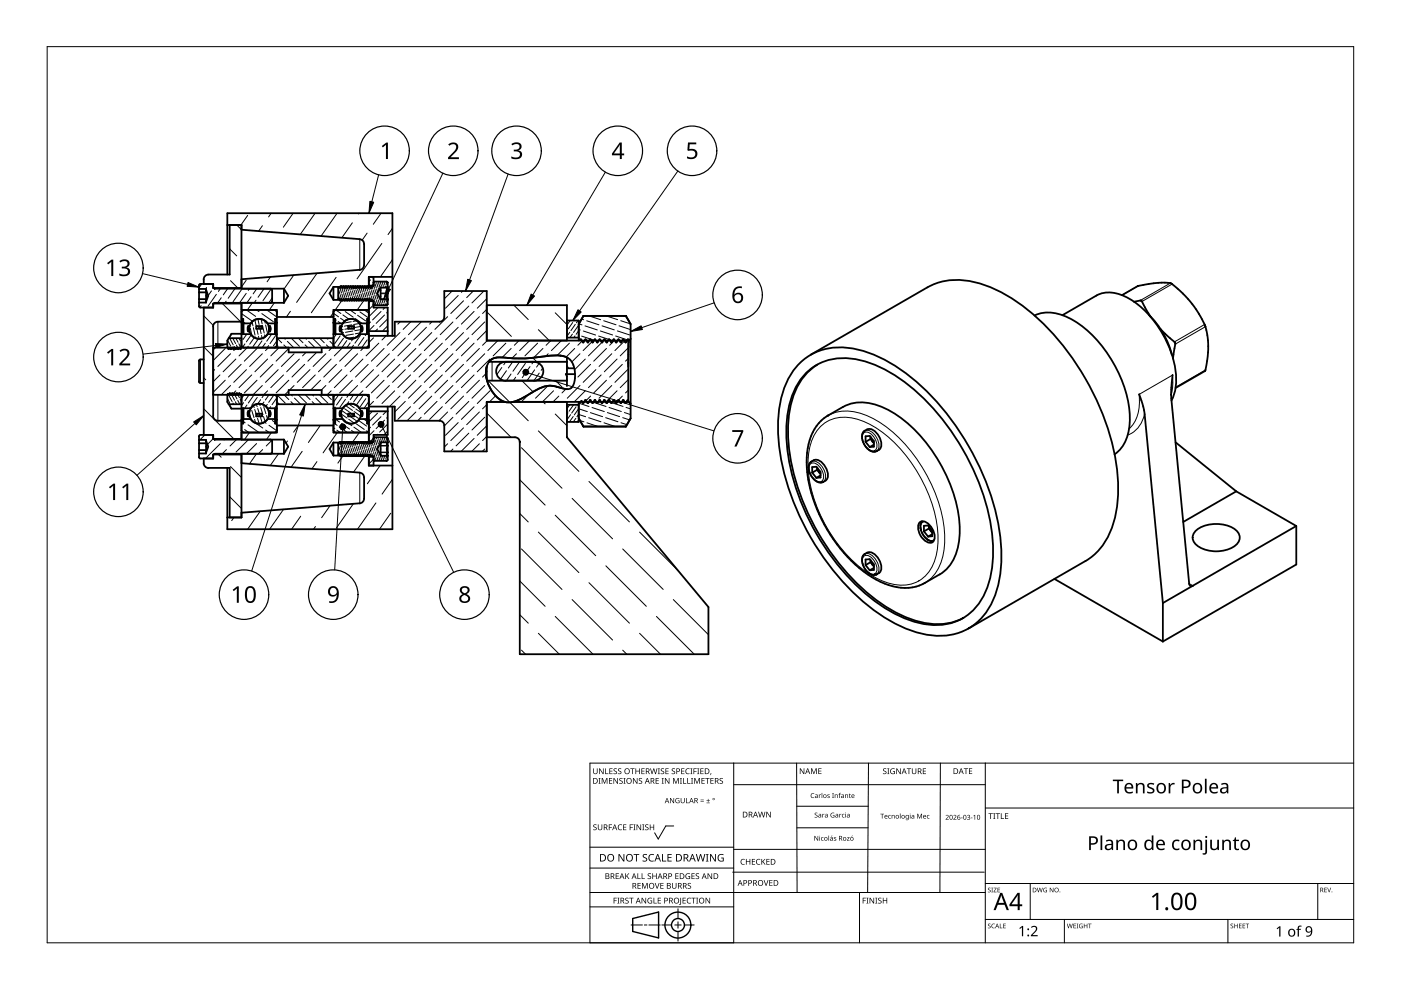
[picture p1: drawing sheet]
<svg xmlns="http://www.w3.org/2000/svg" width="297mm" height="210mm" viewBox="0 0 297 210" stroke-linecap="round" stroke-linejoin="round" font-family="sans-serif">
<g fill="none" stroke="#000" stroke-width=".21">
<path d="M48.7 52.8l1.5 1.5M48.9 59.5l1.5 1.6M50.2 47.7l1 1M52.2 59.4l-1 1.4M52.5 45.7l-1.4 2M55.6 47.9l-.8 1.1M57.4 58.7l-.8 1M57.5 45.2l-.6 .8M62.2 45.2l-2.1 3M62.3 58.3l-2.1 3M66.8 45.2l-3.1 4.5M67.2 57.9l-4.3 6.2"/>
<path d="M71.3 58.8l-5.3 7.5M71.5 45.2l-3.4 4.9M74.7 47.2l-2.2 3.2M76.1 45.2l-.1 .2M77.8 49.4l-1 1.5M78.6 59.4l-.4 .3M79.2 58.7l-.2 .2M79.4 59.7v.2M79.8 59.7v.1M80.2 59.9l.3 .9M80.6 59.8l.3 .9M80.8 45.2l-1.7 2.4"/>
<path d="M81 51.6l-5.3 7.5M81 59.7l.3 .9M81.4 59.7l.2 .8M81.8 59.7l.2 .6M83.2 48.4l-.9 1.3M83.2 55.1l-2.5 3.6M42.7 64.8l-.3 .4M42.8 60.2l-.6 .8M43.1 64.2h.1M43.2 73.5l2 2M43.2 67l2 2M43.8 61l-.2 .3"/>
<path d="M44.3 60.2l-.1 .1M44.8 61.7l-.7 1M45.3 61.1h.1M45.5 78.4l-.3 .3M45.7 73.7l-.5 .5M45.9 62.4l-1.8 2.5M46.6 79.5l-1.4 1.4M46.7 61.2l-.4 .6M46.9 63.1l-.7 1.1M47.2 64.4l3.8 3.8M47.8 73.9l-2.6 2.5M47.9 63.9l-.2 .3"/>
<path d="M48.2 73.3l.2 .4M48.3 61.2l-1 1.3M48.3 72.2l.6 1.2M48.8 71.9l.6 1.2M48.9 75l-2.7 2.7M49.1 73.7v.1M49.3 71.7l.7 1.1M49.6 73.4l.1 .3M49.8 61.2l-1.4 2M50 76.1l-2.7 2.7M50 71.7l.5 .9M50.1 73.2l.4 .8"/>
<path d="M50.2 73.7l-.6 .6M50.6 72.9l.5 .9M50.7 71.7l.3 .6M51.1 77.2l-2.7 2.7M51.1 72.6l.1 .1M51.2 61.5l-1.8 2.5M51.2 68l.2 .2M51.2 66.5l2.3 1.6M51.2 72.4h.1M51.3 70.8l-.1 .1M51.6 68.3l.4 .3M51.9 72.9l-.4 .7"/>
<path d="M52.2 62.2l-1.4 2M52.2 65.7l2 1.4M52.2 78.4l-2.6 2.7M52.3 70.8l-.8 1.2M52.5 69.7l.4 .3M52.5 69.4l.3 .2M52.6 70.1l.1 .2M52.6 73.4l-1.9 2.1M52.8 69.1l.1 .1M52.9 61.2l-.3 .4M52.9 69l.1 .2M53.1 69.6l.3 1.6"/>
<path d="M53.2 62.9l-.9 1.3M53.3 71l-1.1 1.5M53.4 79.5l-2.7 2.7M53.4 68.2l.2 .9M53.5 64.2l-1 1.5M53.7 69.5l.4 1.5M53.9 71.6l-1 1.4M54 67.8l.3 1.1M54.2 71.4v.3M54.3 63.7l-.4 .5M54.3 69.5h.1M54.4 69.3l.3 1.6"/>
<path d="M54.4 69.1l.2 .2M54.4 65.7l.5 .4M54.4 61.2l-.7 1.1M54.5 73.9l-2.7 2.7M54.5 69.6l.1 .1M54.7 67.6l.2 1.2M54.7 69.4l.5 .3M54.8 71.3l.1 .5M54.8 67.5l.1 .1M54.8 71.8l-1.2 1.7M54.9 69.1l.6 .4M55 69.2l.4 1.6"/>
<path d="M55.4 67.6l.2 1.1M55.5 71.1l.1 .6M55.5 69.1l.1 .1M55.5 66.5l2.4 1.7M55.5 72.3l-1 1.4M55.6 75l-2.7 2.7M55.7 69l.3 1.6M56 61.2l-1.3 1.8M56.1 71.5l-.3 .3M56.1 71l.1 .4M56.1 67.9l.1 .6M56.3 72.8l-.7 .9"/>
<path d="M56.3 68.9l.4 1.6M56.5 65.7l2.2 1.5M56.7 76.1l-2.7 2.7M56.9 73.7l-.6 .6M57 73.3l-.4 .4M57 70.2l.1 .1M57.1 69.5l.3 .2M57.1 69.9l.3 .2M57.1 69.2l.3 .1M57.5 61.3l-1.8 2.5M57.6 70.8l-1.1 1.5M57.7 63.2l-.7 1"/>
<path d="M57.9 77.2l-2.7 2.7M58.2 64.2l-1.1 1.5M58.4 71.1l-1.1 1.7M58.7 72.3l-.7 1M58.7 73.2l.3 .2M58.8 71.7l.9 1M59 78.4l-2.7 2.7M59.2 73.7l-1.8 1.8M60.1 79.5l-2.7 2.7M60.2 73.1l.6 .6M60.3 71.7l.2 .2M60.9 72.4l1.4 1.3"/>
<path d="M61.2 73.9l-2.7 2.7M61.6 66l-.9 1.2M61.8 71.7l1.7 1.7M62.4 75l-2.7 2.7M63.3 71.7l.9 1M63.5 76.1l-2.7 2.7M64.6 77.2l-2.7 2.7M64.7 73.1l.6 .6M64.8 71.7l.2 .2M64.9 74.7l-.8 .8M65.4 72.4l1.4 1.3M65.7 78.4l-2.7 2.7"/>
<path d="M66.3 71.7l1.7 1.7M66.8 79.5l-2.7 2.7M67.1 74.7l-1.8 1.9M67.8 71.7l1 1M69.1 75l-2.7 2.7M69.2 73.1l.6 .6M69.3 71.7l.2 .2M70 72.4l.7 .7M70.2 76.1l-2.7 2.7M70.4 73.7l-.6 .6M70.7 67.5l.2 .1M70.7 66.4l1.1 .8"/>
<path d="M70.7 66.3l-.7 .9M71.1 67.7l.2 .2M71.2 65.7l1.1 .8M71.3 70.8l-.6 .9M71.3 77.2l-2.7 2.7M71.7 68.2l.6 .4M71.7 62.6l.3 .9M71.8 61.4l.2 .8M72 69.5l.3 .4M72 70l.2 .2M72.1 61h.1M72.1 63.7h.1"/>
<path d="M72.1 62.5l.3 .9M72.1 71.2l-1.2 1.7M72.1 61.2l.3 .9M72.1 69.2l.3 .2M72.2 67.5l.9 .6M72.4 60.7v.2M72.5 78.4l-2.7 2.7M72.5 62.4l.3 .8M72.5 63.7l-1.4 2M72.5 61.1l.3 .9M72.6 69.2l-.2 .1M72.6 73.7l-1.7 1.8"/>
<path d="M72.7 65.7l.1 .1M72.7 66.8l1.3 .9M72.7 69.9h-.3M72.8 60.8h.1M72.8 71.7l-1.2 1.7M72.9 62.2l.2 .9M72.9 70.5l-.4 .1M72.9 61l.3 .9M73 71.2h-.1M73.2 66.1l1.7 1.1M73.2 63.3l.1 .2M73.2 62.1l.3 .9"/>
<path d="M73.2 60.9l.3 .9M73.5 72.2l-1 1.5M73.6 63.2l.1 .4M73.6 79.5l-2.7 2.7M73.6 62l.3 .9M73.7 61l.2 .7M73.8 69.6l.1 .1M73.8 69.2l.4 .3M73.9 71.7l-.1 .1M73.9 63.1l.2 .6M74 61.9l.2 .9M74.1 61l.2 .5"/>
<path d="M74.2 65.7l1.2 .8M74.2 72.7l-.7 1M74.2 69.1l.2 .2M74.3 63l.2 .5M74.3 61.8l.3 .9M74.3 69.7h.1M74.4 60.8l.2 .6M74.5 68.2l-1.6 .3M74.6 69.4l.2 .3M74.6 68.9l-1.6 .2M74.7 62.9l.1 .5M74.7 73.9l-2.7 2.7"/>
<path d="M74.7 61.7l.3 .8M74.7 69.5l-1.6 .3M74.8 69.2l.3 .3M74.8 60.7l.2 .6M74.8 70.2l-1.6 .3M74.9 71.8l-.4 .5M74.9 70.8l-1.5 .3M74.9 73.2l-.3 .5M75 62.8l.3 .7M75.1 71.5l-1.3 .2M75.1 61.5l.2 .9M75.3 60.8l.1 .4"/>
<path d="M75.3 67.5l1.5 1.1M75.4 62.6l.3 .9M75.4 61.4l.3 .9M75.7 73.7h-.1M75.7 60.9v.2M75.7 68l-.8 .1M75.7 65.7l.2 .1M75.8 71.4h-.4M75.8 62.5l.3 .9M75.8 61.3l.3 .9M75.8 66.8l1.7 1.2M75.8 75l-2.7 2.7"/>
<path d="M76.1 63.6l.1 .1M76.2 62.4l.2 .9M76.2 61.2l.3 .9M76.2 68.6l-1.2 .2M76.3 66.1l1.7 1.2M76.4 70.6l-1.1 .2M76.4 71.1l-1.2 1.7M76.5 69.2l.3 .3M76.5 69.2l-1.4 .3M76.5 63.5l.1 .2M76.5 70.1l.2 .2M76.5 62.3l.3 .9"/>
<path d="M76.5 61.1l.3 .9M76.6 69.9l-1.4 .2M76.6 69.7h.1M76.7 69.9l.2 .1M76.8 60.7h.1M76.9 62.2l.3 .9M76.9 61l.3 .8M76.9 76.1l-2.6 2.7M77.1 73.7l-.6 .6M77.1 71.6l-1.1 1.7M77.1 63.7l-1.4 2M77.2 65.7l1 .7"/>
<path d="M77.2 63.3l.1 .1M77.3 62.1l.2 .9M77.3 60.8l.3 .9M77.6 63.2l.1 .3M77.6 62l.3 .8M77.7 70.8l-.3 .3M77.7 60.9l.2 .7M77.9 72.1l-1.2 1.6M78 68.3l.1 .1M78 63.1l.2 .5M78 61.8l.3 .9M78.1 77.2l-2.7 2.7"/>
<path d="M78.2 61l.1 .5M78.2 71.6h-.1M78.2 73.1l-.4 .6M78.4 62.9l.2 .8M78.4 61.7l.3 .9M78.5 63.9l-.3 .3M78.6 68.3l-.4 .3M78.6 61l.1 .4M78.7 62.8l.3 .9M78.7 61.6l.3 .9M78.9 60.7l.1 .6M79.1 62.7l.3 .9"/>
<path d="M79.1 61.5l.3 .9M79.2 71.6l-1 1M79.2 78.4l-2.7 2.7M79.2 64.3l.1 .3M79.2 60.5l.2 .6M79.2 60.2l-.4 .4M79.2 64.7l-1 1M79.3 69l-1.1 1.1M79.4 63.8l.3 .9M79.5 62.6l.2 .9M79.5 61.4l.3 .9M79.5 60.1l.3 .9"/>
<path d="M79.8 63.7l.3 .9M79.8 62.5l.3 .9M79.9 61.3l.2 .7M79.9 60l.3 .9M80 65.3l-1.7 1.8M80 69.8l-.4 .4M80.2 63.6l.3 .9M80.2 61.1l.2 .5M80.3 72.8l-2.7 2.7M80.3 79.5l-2.7 2.7M80.4 62.9l.1 .4M80.5 64.7h.1"/>
<path d="M80.6 63.5l.2 .9M80.6 61v.1M80.8 66l-1.8 1.8M80.9 64.6v.1M81 63.5l.2 .7M81 60.9v.1M81.3 64.5v.2M81.3 60.8l.1 .2M81.4 63.5l.2 .6M81.4 73.9l-2.7 2.7M81.5 66.8l-1.8 1.8M81.6 65.2l-.4 .4"/>
<path d="M81.6 64.3l.2 .4M81.7 60.7l.1 .3M81.8 63.5l.1 .5M81.9 71.2l-.9 .9M82 64.2l.1 .4M82.1 60.6l.1 .2M82.2 66.1l-.2 .2M82.2 67.6l-1.7 1.7M82.2 69.1l-1 1M82.6 75l-2.7 2.7M83.7 76.1l-2.7 2.7M84.8 70.5l-2.7 2.7"/>
<path d="M84.8 77.2l-2.7 2.7M84.9 68.2l-.5 .5M85.9 71.6l-2.7 2.7M85.9 78.4l-2.7 2.7M87 72.8l-2.6 2.7M87 79.5l-2.6 2.7M87.1 68.2l-1.6 1.6M88.2 73.9l-2.7 2.7M89.3 68.3l-2.7 2.7M89.3 75l-2.7 2.7M90.4 69.4l-2.7 2.7M90.4 76.1l-2.7 2.7"/>
<path d="M91.5 70.5l-2.7 2.7M91.5 77.2l-2.7 2.7M91.6 68.2l-.5 .5M92.7 71.6l-2.7 2.7M92.7 78.4l-2.7 2.7M93.8 72.8l-2.7 2.7M93.8 79.5l-2.7 2.7M94.9 67.1l-2.7 2.7M94.9 73.9l-2.7 2.7M95.9 61.7l-1.7 1.7M96 68.3l-2.7 2.7M96 75l-2.7 2.7"/>
<path d="M97.1 62.7l-2.6 2.7M97.1 69.4l-2.6 2.7M97.1 76.1l-2.6 2.7M98.1 61.7l-.3 .3M98.3 63.8l-2.7 2.7M98.3 70.5l-2.7 2.7M98.3 77.2l-2.7 2.7M99.4 64.9l-2.7 2.7M99.4 71.6l-2.7 2.7M99.4 78.4l-2.7 2.7M100.3 61.7l-1.4 1.4M100.5 66l-2.7 2.7"/>
<path d="M100.5 72.8l-2.7 2.7M100.5 79.5l-2.7 2.7M101.6 67.1l-2.7 2.7M101.6 73.9l-2.7 2.7M102.6 61.7l-2.5 2.5M102.8 68.3l-2.7 2.7M102.8 75l-2.7 2.7M103.2 79.1l-.9 .8M103.2 63.3l-2 2.1M103.2 65.6l-.9 .9M103.2 70.1l-2 2M103.2 66.1l5.2 5.2"/>
<path d="M103.3 72.2l-1 1M103.9 76.1l-2.7 2.7M105.6 72.2l-2.2 2.1M106.4 77.9l-1.1 1.5M107.2 76.7l-.4 .6M107.3 72.8l-2.7 2.7M107.4 78.6l-1.3 1.8M108.4 79.3l-1 1.4M108.4 73.9l-1.9 1.9M108.7 76.7l-.9 1.3M109 64.7l3 3.1M109.3 80l-.5 .7"/>
<path d="M109.5 75l-.9 1M110.1 72.2l-1.1 1M110.2 76.7l-1.4 2M111.4 77l-1.7 2.4M112.3 72.2l-2.1 2.1M112.4 77.7l-1.7 2.4M113 75.9l.8 .8M113.1 76.7l-.3 .4M113.4 78.4l-1.7 2.3M114 72.8l-2.7 2.7M114.1 69.9l2.4 2.3M114.3 77l-.5 .8"/>
<path d="M114.3 79.1l-1.1 1.6M115.1 78l-.4 .5M115.1 73.9l-1.9 1.9M116.2 75l-.5 .5M116.8 72.2l-1 1M117.7 66.3l2.5 2.5M119 72.2l-2.1 2.1M119.9 75.7l.3 .3M120.3 70l-.1 .1M120.7 72.8l-2.6 2.6M120.8 70.4l-.6 .9M120.9 68l-.7 .9"/>
<path d="M121.4 70.8l-.6 .8M121.4 68.4l-.9 1.3M121.7 68v.1M121.8 73.9l-1.8 1.8M121.9 71.2l-.2 .4M122 68.8l-1 1.3M122.5 69.2l-.9 1.3M122.5 68l-.3 .4M122.7 69.9l.3 .1M122.7 70.1l-.5 .8M122.7 68.7l.7 .2M123 75l-1.8 1.7"/>
<path d="M123.3 67.7l.4 .1M123.3 71.3l2.6 .8M123.5 72.2l-1 1M123.5 72.5l.2 .1M123.7 70.2l2.6 .8M124 69.1l2.6 .9M124.1 76.1l-2.3 2.3M124.4 68l2.6 .9M124.9 67l2.4 .8M125.2 77.2l-2.7 2.7M125.8 72.2l-2.2 2.1M126.3 78.4l-2.7 2.7"/>
<path d="M126.6 72.3l.2 .1M126.9 71.3l2.2 .7M127.3 70.2l2.6 .8M127.5 72.8l-2.7 2.7M127.5 79.5l-2.7 2.7M127.6 69.1l2.6 .8M128 68l2.6 .9M128.5 67l2.5 .8M128.6 73.9l-2.7 2.7M129.2 72l.3 .1M129.7 75l-2.7 2.7M130.3 72.2l-1 1"/>
<path d="M130.5 72.4l.3 .1M130.5 71.2l2.5 .9M130.8 76.1l-2.7 2.7M130.9 70.2l2.6 .8M131.2 69.1l2.5 .8M131.6 68l2.1 .7M131.9 77.2l-2.6 2.7M132.2 67l.6 .2M132.5 72.2l-2.1 2.1M133.1 78.4l-2.7 2.7M133.2 73.8l-1.7 1.7M133.2 76l-.6 .6"/>
<path d="M43.2 86.7l6.4 6.4M43.2 80.1l.4 .4M43.4 92.2l-1 1.1M45.2 93l-1.2 1.2M46.3 96.4l.6 .5M46.7 94l-3 3.1M47.6 93.2l-.1 .1M47.8 80.6l-2.6 2.6M48 95.3l-.9 .9M48.2 84.5l.5 .9M48.6 83.9l.6 1.2M48.9 98.9l2.3 2.3"/>
<path d="M48.9 81.7l-2 2M49.1 83.6l.6 1.3M49.4 85.4l.1 .3M49.6 83.5l.6 1.1M49.9 85.2l.3 .5M50 82.9l-.8 .8M50.1 93.2l-1.3 1.4M50.3 83.4l.5 .9M50.4 84.9l.4 .8M50.9 84.6l.3 .5M51.1 83.6l.1 .3M51.2 90.6l.1 .1"/>
<path d="M51.2 89.1l.2 .2M51.6 89.4l.4 .2M51.6 85.4l-.4 .6M51.8 83.7l-.6 .8M51.9 91.1l.9 .6M52.4 85.9l-.5 .7M52.5 87.9l.2 .2M52.5 87.5l.3 .2M52.6 90.1l2.3 1.6M52.6 87.2l.3 .2M52.7 93.2l-2.6 2.6M52.8 83.7l-.9 1.3"/>
<path d="M52.8 87.5l.4 1.2M52.9 91.7l-1.1 1.5M53.1 86.4l-.2 .2M53.2 86.5l.1 .1M53.3 89.1h.1M53.4 87l.4 1.5M53.7 86l.2 .4M53.8 83.7l-1.1 1.7M54 88.9l.2 .8M54 86.8l.5 1.5M54.2 89.7l1.5 1.1M54.3 88l.4 .3"/>
<path d="M54.3 85.7l.2 .5M54.4 96.2l-1.5 2.1M54.4 94l-2.2 2.2M54.4 87.7l.6 .4M54.5 80.6l-2.7 2.7M54.5 84.2l-1.1 1.7M54.6 88.7l.4 1.1M54.6 86.6l.5 1.5M54.9 83.7l-.1 .1M54.9 87.7l.3 .2M55 85.6l.2 .4M55.1 88.2l.1 .1"/>
<path d="M55.2 88.5l.4 1.2M55.2 93.2v.1M55.3 84.7l-.7 .9M55.3 86.4l.5 1.5M55.3 88l.3 .1M55.5 87.7l.1 .1M55.6 81.7l-2 2M55.7 95.3l-.9 .9M55.8 85.8h.1M55.9 88.3l.3 1.1M55.9 86.2l.5 1.5M56 85.2l-.4 .5"/>
<path d="M56 83.7l-.4 .6M56.1 89.5l.3 .2M56.3 91.2l.8 .5M56.5 88.1l.2 .7M56.7 85.7l-.3 .5M56.7 86.5l.3 1M56.7 82.9l-.8 .8M57 87.3l.4 .2M57 90.2l1.7 1.1M57 83.7l-.7 1.1M57 88l.2 .2M57.1 87.7l.3 .2"/>
<path d="M57.4 86.2l-.3 .4M57.5 91.7l-1 1.5M57.6 93.4l-1.2 1.2M57.7 89.2l.6 .4M58.1 83.7l-1.1 1.6M58.5 89.7l.2 .1M58.7 84.3l-1 1.5M58.7 85.9l-.3 .4M58.7 85.2l.5 .5M58.7 83.7l1.8 1.8M59.1 96.2l-1.8 2.5M60.2 83.7l1 1"/>
<path d="M60.9 93.5l-.3 .4M61.2 82.9l-.8 .8M61.2 80.6l-2.7 2.7M61.7 85.2l.5 .5M61.7 83.7l.3 .3M62.4 81.7l-1 1M62.4 84.4l1.3 1.3M63.2 83.7l1.8 1.8M63.3 90.2l-1 1.4M64.1 95.7l-2.4 3.3M64.7 83.7l1 1M66.2 85.2l.5 .5"/>
<path d="M66.2 83.7l.3 .3M66.9 84.4l1.3 1.3M67.2 97.9l-1.1 1.5M67.7 83.7l1.8 1.8M67.9 90.2l-2.5 3.6M68 80.6l-2.1 2.1M69.1 81.7l-1 1M69.3 83.7l1 1M70.2 82.9l-.8 .8M70.7 90.7l.3 .2M70.7 89.6l.8 .6M71.1 86.3l-.2 .3"/>
<path d="M71.1 88.9l.9 .6M71.4 91.2l.7 .5M71.5 91.7l-3 4.3M71.7 95.5l.1 .2M71.7 94.2l.1 .2M71.8 83.7l-1.1 1.6M71.8 95.9l.2 .5M71.8 94.7l.3 .8M71.9 90.5l1.7 1.2M72 93.8l.1 .5M72 87.5h.1M72 88l.3 .3"/>
<path d="M72.1 87.2l.1 .1M72.1 87.6l.2 .2M72.2 95.8l.2 .6M72.2 94.5l.3 .9M72.3 87.8l1.3 .9M72.4 93.8l.1 .4M72.4 89.8l1.7 1.2M72.5 84.2l-1.2 1.7M72.6 95.6l.3 .9M72.6 94.4l.3 .9M72.6 88.8l.6 .4M72.7 87.2l1.3 .9"/>
<path d="M72.7 96.7l-1.1 1.5M72.8 93.9l.1 .2M72.9 83.7l-.1 .1M72.9 95.5l.3 .9M73 94.3l.2 .9M73.1 86.6l1.3 1M73.2 84.7l-1.1 1.7M73.3 95.4l.3 .9M73.3 94.2l.3 .9M73.4 86.1l1.3 .9M73.5 89.4l.6 .4M73.7 96.5v.2"/>
<path d="M73.7 95.3l.3 .9M73.7 94.1l.3 .8M73.8 88l.2 .2M73.8 89.7l.8 .6M73.9 83.7l-.4 .5M73.9 88.9l1.2 .8M74 85.7l1.1 .8M74 85.2l-.5 .6M74 87.7l.2 .2M74 93.7h.1M74 96.4l.1 .1M74.1 95.2l.2 .9"/>
<path d="M74.1 93.9l.2 .9M74.3 88.3l1.3 1M74.3 88.1l.2 .2M74.4 87.7h.1M74.4 96.3v.1M74.4 95.1l.3 .8M74.4 93.8l.3 .9M74.5 91.3l.7 .4M74.6 87.9l.4 .4M74.7 87.8l1.3 .9M74.7 80.6l-2.7 2.7M74.8 96.2l.1 .3"/>
<path d="M74.8 94.9l.3 .9M74.8 87.7l.3 .2M74.9 93.9l.2 .7M75 83.7l-.7 1M75 90.6l1.7 1.1M75.1 87.2l1.3 1M75.1 96l.2 .6M75.2 94.8l.2 .9M75.2 85.8l.3 .1M75.3 94l.2 .5M75.4 86.7l1.1 .8M75.5 95.9l.3 .8"/>
<path d="M75.5 89.9l1.7 1.1M75.5 94.7l.3 .9M75.7 94l.1 .4M75.8 81.7l-1.9 2M75.8 86.2l.2 .1M75.9 95.8l.3 .8M75.9 94.6l.3 .9M76 89.1l1.7 1.2M76 83.7l-1 1.5M76 93.8l.2 .4M76.2 91.7l-1.4 2M76.3 95.7l.2 .7"/>
<path d="M76.3 94.5l.3 .8M76.4 93.7l.2 .4M76.5 87.2l.4 .4M76.5 88.1l.1 .1M76.6 87.7l.2 .2M76.6 95.6l.3 .8M76.6 94.3l.3 .9M76.9 84l-1.2 1.7M76.9 93.8v.2M76.9 82.9l-.8 .8M77 95.4l.3 .9M77 94.2l.3 .9"/>
<path d="M77.1 88.8l.7 .6M77.3 96.7l-2.3 3.4M77.4 96.5h.1M77.4 95.3l.2 .9M77.4 94.1l.3 .9M77.6 84.5l-1.2 1.7M77.7 91.3l.3 .3M77.7 96.4l.1 .3M77.7 95.2l.3 .9M77.8 94l.2 .9M78 89.4l.2 .2M78 83.9l-.1 .2"/>
<path d="M78.1 96.3l.1 .4M78.1 95.1l.3 .9M78.1 93.9l.3 .8M78.1 90.6l.1 .1M78.2 85.1l-1 1.5M78.2 96.9h.1M78.5 96.2v.2M78.5 95l.3 .8M78.5 93.7l.3 .9M78.6 90.6l-.4 .3M78.8 96.1l.2 .6M78.8 94.8l.3 .9"/>
<path d="M78.9 93.8l.2 .7M79 87.2l-.8 .8M79.2 85.1l-1 1M79.2 95.9l.3 .9M79.2 97.2l.1 .5M79.2 97.4l-.9 .9M79.2 92.9l-.6 .7M79.2 94.7l.3 .9M79.2 93.5l.3 .9M79.3 91.3l-1.1 1.1M79.4 92.7l.1 .5M79.6 97.1l.2 .6"/>
<path d="M79.6 95.8l.3 .9M79.6 94.6l.3 .9M79.6 93.4l.3 .9M79.8 92.7l.1 .3M79.9 96.9l.3 .8M79.9 95.7l.3 .9M79.9 94.5l.2 .5M80 93.3l.2 .8M80 87.6l-1.7 1.8M80 92.1l-.1 .1M80.2 92.7v.2M80.3 96.8l.3 .9"/>
<path d="M80.3 94.4l.1 .1M80.3 93.1l.3 .9M80.4 96l.2 .5M80.6 92.7v.1M80.6 98.7l-2.7 3.9M80.7 96.7l.2 .9M80.7 93l.2 .8M80.8 88.3l-1.8 1.8M81 96.6l.3 .9M81.1 92.9l.2 .9M81.4 97.7h.1M81.4 92.8l.3 .9"/>
<path d="M81.4 80.6l-2.7 2.7M81.5 96.6l.2 .7M81.5 89.1l-1.8 1.8M81.8 97.6v.1M81.8 92.7l.3 .8M81.9 96.6l.2 .6M81.9 87.2l-.7 .7M82.1 97.4l.1 .2M82.2 93.8h.1M82.2 88.4l-.2 .2M82.2 89.9l-1.7 1.7M82.2 91.4l-.8 .8"/>
<path d="M82.6 81.7l-2.7 2.7M83.7 82.9l-2.7 2.7M84.8 84l-2.2 2.2M85.9 85.1l-2.2 2.2M87 86.2l-2.6 2.7M88.2 80.6l-2.7 2.7M88.2 87.4l-1.9 1.8M89.3 81.7l-2.7 2.7M89.3 88.5l-.7 .7M90.4 82.9l-2.7 2.7M91.5 84l-2.7 2.7M92.7 85.1l-2.7 2.7"/>
<path d="M93.8 86.2l-2.7 2.7M94.9 87.4l-1.9 1.8M94.9 80.6l-2.7 2.7M94.9 94.1l-.7 .7M96 81.7l-2.7 2.7M96 88.5l-1.8 1.8M96 95.2l-.5 .5M97.1 82.9l-2.6 2.7M97.1 89.6l-2.6 2.7M98.3 84l-2.7 2.7M98.3 90.7l-2.7 2.7M99.4 85.1l-2.7 2.7"/>
<path d="M99.4 91.8l-2.7 2.7M100.5 86.2l-2.7 2.7M100.5 93l-2.7 2.7M101.6 80.6l-2.7 2.7M101.6 87.4l-2.7 2.6M101.6 94.1l-1.6 1.6M102.8 81.7l-2.7 2.7M102.8 88.5l-2.7 2.7M102.8 95.2l-.5 .5M103.2 85.8l-.9 .9M103.2 90.3l-2 2M103.2 92.5l-.9 .9"/>
<path d="M103.2 87.6l5.1 5.1M103.5 80.7l8.5 8.5M103.9 82.9l-2.7 2.7M105 84l-1.2 1.2M106.1 85.1l-.1 .1M110.3 80.7h.1M110.6 94.9l8.6 8.6M110.6 80.7l2.4 2.4M111.7 84l-1.2 1.2M112.9 85.1l-.1 .1M114.1 91.4l8.6 8.5M115.1 85.2l.5 .4"/>
<path d="M116.2 81.8l-2.7 2.6M117.4 82.9l-2.4 2.3M117.7 87.8l2.5 2.5M117.8 80.7l1.4 1.4M118.2 82l-.2 .2M118.5 84l-1.2 1.2M119.6 85.1l-.1 .1M120 82.5l-.8 .8M120.4 87.5l-.2 .3M120.8 85.8l-.6 .9M121 87.9l-.8 1.1M121.5 88.3l-.8 1.2"/>
<path d="M121.6 85.9l-.9 1.3M121.8 80.6h.1M122.1 88.7l-.5 .8M122.1 86.3l-.9 1.3M122.4 85.8v.1M122.6 89.1l-.2 .4M122.7 87.9l1.5 .5M122.7 87.8l-.4 .6M122.8 85.5l2.1 .7M123 89.2l.8 .2M123 81.7l-2.7 2.7M124.1 82.9l-2.4 2.3"/>
<path d="M124.5 89.7l2.3 .7M124.5 87.3l-1.8-.6-.9 1.3M124.8 88.6l2.6 .8M125 85l.2 .1M125.2 87.5l2.6 .8M125.2 84l-1.2 1.2M125.5 86.4l2.6 .9M125.9 85.3l2.6 .9M126.3 85.1l-.1 .1M128.1 84.8l.2 .1M128.1 89.6l2.4 .8M128.4 88.6l2.6 .8"/>
<path d="M128.6 80.6l-2.7 2.7M128.8 87.5l2.6 .8M129.1 86.4l2.6 .9M129.5 85.3h.1M129.7 81.7l-2.7 2.7M129.7 85.4l2.4 .8M130.8 82.9l-2.3 2.3M131.7 89.6l1.2 .4M131.9 84l-1.2 1.2M132 84.9l.3 .2M132 88.5l1.5 .5M132.4 87.5l1.3 .4"/>
<path d="M132.7 86.4l1 .3M133.1 85.1l-.1 .1M133.1 85.3l.5 .2M133.2 80.5l-1.7 1.7M133.2 82.7l-.6 .6M48.7 105.3l2.5 2.5M49.6 109.7l-.5 .7M55.2 108.4l-2.7 3.8M60.1 108l-2.9 4.2M63.8 109.4l-2 2.8M66.9 111.6l-.4 .6M70 107.2l-1.8 2.6"/>
<path d="M74.9 106.8l-3.6 5.2M79.7 106.6l-3.9 5.6M82.8 108.8l-2.3 3.4M83.2 101.6l-2.2 3.2M110.2 108.9l1.8 1.8M110.2 101.7l5.4 5.4M110.6 116.4l8.6 8.6M114.1 112.8l8.6 8.6M117.7 109.2l8.6 8.6M121.3 105.7l8.6 8.5M124.9 102.1l8.6 8.6M128.5 120l8.5 8.6"/>
<path d="M132 116.4l8.6 8.6M135.6 112.8l8.1 8.1M110.2 130.3l1.8 1.8M110.2 123.2l5.4 5.4M110.6 137.8l.8 .9M114.1 134.3l4.5 4.4M117.7 130.7l8 8M121.3 127.1l8.6 8.6M124.9 123.5l8.6 8.6M132 137.8l.9 .9M135.6 134.3l4.4 4.4M139.2 130.7l8 8"/>
<path d="M142.8 127.1l7.4 7.5"/>
</g>
<g fill="none" stroke="#000" stroke-width=".38">
<path d="M103.1 79.8l.1 .7M103.1 79.8l.2 .9M103.2 77.7l-.2 1.2 .1 .9M104.3 76.1l-.6 .6M104.3 76.1a3.8 3.8 0 0 0-1.2 3.7M107.8 75.9l-1.3-.1a3.7 3.7 0 0 0-2.2 .3M107.8 75.9a5.5 5.5 0 0 0-3.5 .2M118.8 75.4l1.4 .4M118.8 75.4h-2.1l-2.4 .3a25.5 25.5 0 0 1-6.5 .2M118.8 75.4a3.2 3.2 0 0 1 3.1 3.5 4.6 4.6 0 0 1-.8 3.4 3.9 3.9 0 0 1-3.1-.3l-.9-.2M103.3 80.7a6.6 6.6 0 0 0 3.7 4.5M103.3 80.7a6.7 6.7 0 0 0 3.7 4.5"/>
<path d="M107 85.2h.1M112.7 83.3l-2.1 1.2a5.3 5.3 0 0 1-3.6 .7M112.7 83.3a8.8 8.8 0 0 1-5.3 2l-.4-.1M117.1 81.8a6.6 6.6 0 0 0-4.4 1.5M117.1 81.8l3.1 .7"/>
</g>
<g fill="none" stroke="#000" stroke-width=".38">
<path d="M43.2 59.2v1M48.2 47.7h3v13.5M48.2 58.2v-13h35v26M48.7 47.7v10.5h-4.5a1.01 1.01 0 0 0-1 1M51.2 48.7l25.1 2M76.2 50.7a.94 .94 0 0 1 1 1M76.3 57.2l-25.1 2M77.2 56.2a1.02 1.02 0 0 1-1 1M77.2 51.7v4.5M79.2 59.9h.1M79.2 58.7v1.9l-.2 .1M79.4 59.7l-.2 .2"/>
<path d="M79.4 59.7h2.6M82 59.7h.1M82 59.7l.2 .2v4.6l-.2 .2M82.2 59.9h.1M83.2 58.7h-5v2.2M42.2 64.9l.3 .3M42.2 60.5v4.4M42.2 76.5v4.4M42.2 61.3h1.5v2.9h-1.5M42.2 62h1.5M42.5 76.2l-.3 .3M42.5 60.2l-.3 .3"/>
<path d="M42.5 60.2h2.7v.9h6M42.5 76.2h.7M43.2 65.2v27M43.7 61.5l.5 1.2-.5 1.3M43.7 63.4h-1.5M45.2 61l.3 .2M45.2 69.2v19M45.3 64.4l-.1 .1M45.5 61.2h.1M45.5 64.2h.1M45.5 64.2l-.2 .2M45.6 64.2h14.6"/>
<path d="M46.2 68.2a1.04 1.04 0 0 0-1 1M46.2 68.2h5M48.3 73.7l.2 .3 .2-.3M48.8 73.7l.2 .3 .2-.3M49.3 73.7l.2 .3 .2-.3M49.8 73.7l.1 .3 .3-.3M50.3 73.7l.2 .3 .2-.3M51.2 68.4v.1M51.2 70.8h-2.1l-.6 .9M51.2 64.2v9.5l-.2 .3-.2-.3M51.2 65.7h7.5v8M51.2 64.4h-6v.8h-2.7"/>
<path d="M51.2 71.7h-2.7l-.3 .5v1.5M51.2 73.3l.3 .3M51.4 70.8v-3.2h.2v3.2M51.4 68.4h-.2M51.5 73.6l.2 .1M51.5 73.6v.1M51.6 68.6h.1M51.6 65.7l-.4 .4M51.6 68.6h1.6M51.6 68.6v2.2M52.6 69.1h.3v1.2a.6 .6 0 0 1-.4-.9zM53.2 70.8h-2"/>
<path d="M54.3 69.1h1.3v.6h-1.3zM57 69.1h.3l.1 .3a.59 .59 0 0 1-.4 .9zM57.4 61.2l.3 .3v2.4l-.3 .3M58.3 68.6h-1.6a2.14 2.14 0 0 0-3.6 0M58.3 68.6h.1M58.3 70.8v-3.2h.2v3.2M58.3 65.7l.4 .4M58.4 73.6l-.2 .1M58.5 68.4l.1 .1M58.7 70.8l-2 .1a2.18 2.18 0 0 1-3.6 0M58.7 73.3l-.3 .4M58.7 67.2h12"/>
<path d="M60.2 61.2h-14.6M60.2 61.2v3M60.2 61.2l.9 1.5-.9 1.5M61.2 73.7v1h7v-1M70.7 60.8v2.8M70.7 71.7h-12M70.7 73.3l.3 .3M70.7 63.6l7.5 .1M70.7 60.8l-.8 1.4 .8 1.4M70.9 68.4l-.2 .1M70.9 70.8v-3.2h.2v3.2M71 73.6l.2 .1"/>
<path d="M71 73.6v.1M71 68.6h.1M71.1 65.7l-.4 .4M71.8 63.5l.1-.1 .2 .3 .3-.3 .2 .3M71.8 63.4v.1M72.1 69.1l-.1 .6 .1 .6M72.1 69.1h.3v1.2h-.3M72.2 60.8v.1M72.2 60.8h-1.5M72.3 60.7l-.2 .3-.2-.2-.2 .2 .1 2.5M72.4 60.7l.2 .3 .2-.3M72.6 63.7l.2-.3 .3 .3"/>
<path d="M72.9 60.7l.2 .3 .2-.3M73.1 63.7l.3-.3 .2 .3M73.4 60.7l.2 .3 .2-.3M73.6 63.7l.3-.3 .2 .3M73.8 69.1h1.3v.6h-1.3zM73.9 60.7l.2 .3 .2-.3M74.1 63.7l.2-.3 .3 .3M74.4 60.7l.2 .3 .2-.3M74.6 63.7l.2-.3 .3 .3M74.9 60.7l.2 .3 .2-.3M75.1 63.7l.2-.3 .3 .3M75.4 60.7l.2 .3 .2-.3"/>
<path d="M75.6 63.7l.2-.3 .3 .3M75.9 60.7l.2 .3 .2-.3M76.1 63.7l.3-.3 .2 .3M76.4 60.7l.2 .3 .2-.3M76.5 69.1v1.2M76.5 69.1a.59 .59 0 0 1 .4 .9l-.1 .3h-.3M76.6 63.7l.2-.3 .3 .3M76.9 60.7l.2 .3 .2-.3M77.1 63.7l.2-.3 .3 .3M77.4 60.7l.2 .3 .2-.3M77.6 63.7l.2-.3 .3 .3M77.8 68.6h-1.6a2.09 2.09 0 0 0-3.6 0h-1.5v2.2"/>
<path d="M77.8 68.6h.1M77.8 65.7l.4 .4M77.8 70.8v-3.2h.2v3.2M77.9 60.7l.2 .3 .2-.3 .4 .3M77.9 73.6l-.2 .1M77.9 73.6v.1M78 68.4l.1 .1M78.1 63.7l.2-.3 .3 .3 .2-.2 .3 .2M78.2 73.3l-.3 .3M78.2 60.6h1M78.2 70.2h4M78.2 70.8l-2 .1a2.14 2.14 0 0 1-3.6 0l-1.9-.1"/>
<path d="M78.2 63.6v10.1h-33M78.2 65.7h-7.5v8M78.2 60.7h-6v.1M78.6 61h.1M78.7 61h-.1M79 63.7l.2 .2h-1M79.1 60.7h-.3l-.1 .3M79.2 63.8v1.4h3v6M79.2 64.6l.2 .1h2.6M80.7 61v2.5M80.7 61l-.7 1.2 .7 1.3M82 62.9l.1 .5"/>
<path d="M82 63.5l.2 .2M82.2 61h-1.5M82.2 61h.1M82.2 61l-.2 .5 .1 .7M82.2 62.1v.1M82.2 63.4h.1M82.2 63.5h-1.5M82.2 64.5v.1M82.2 62.2l-.2 .7M82.2 62.2h.1M82.2 63.4v.1M82.2 60.8l-.2 .2"/>
<path d="M94.2 67.2a1 1 0 0 1-1 1h-9.5v3h-5.5M94.2 67.2v-5.5h9v10.5h30v13h-24.4M103.2 64.7h17v7.5M103.2 77.7v2.8M107.2 76.7a2.01 2.01 0 0 0-2 2 2.01 2.01 0 0 0 2 2M113.2 76.7a2.01 2.01 0 0 1 2 2 2.01 2.01 0 0 1-2 2M120.2 76.7h-16.5M120.2 68h2.5v4.2M120.2 77.6l.3 .5h1M120.2 71.6h2.5M120.2 75.8v3.5M121.8 79.3h-1.8l.2 .5v2.1"/>
<path d="M122.7 71.8l.3 .3M123 72.1l.2-.1 .4 .6 .5-.6 .5 .6 .5-.6 .5 .6 .5-.6 .5 .6 .5-.6 .5 .6 .5-.6 .5 .6 .5-.6 .5 .6 .5-.6 .5 .6 .5-.6 .5 .6 .5-.6 .5 .6 .5-.6 .2 .2M123 72.1h.1M123.7 67h9M123.7 67h.1M123.7 67l-1 1.7M132.7 67l1 1.7v20l-1 1.7M132.7 67h.1M133.3 72.2l-.1 5.6M133.7 71.8l-.4 .4M169.5 77.1a12.5 12.5 0 0 1 11.5-3.2 30.6 30.6 0 0 1 15.3 8.9 55.6 55.6 0 0 1 15.6 29.9 26.3 26.3 0 0 1-1.5 14.9 12.2 12.2 0 0 1-14.1 6.9 33 33 0 0 1-17-10.5 53.9 53.9 0 0 1-14.2-30.4 23.4 23.4 0 0 1 2.5-14.1zM170.8 79.2a11.6 11.6 0 0 1 11.2-2.9 29.9 29.9 0 0 1 14.9 9.2 49.9 49.9 0 0 1 13.6 29.4 19.9 19.9 0 0 1-3.1 13.2 11.3 11.3 0 0 1-12.1 4.1 30.1 30.1 0 0 1-14.9-9.3 49.5 49.5 0 0 1-13.6-29.4 20 20 0 0 1 3-13.2z"/>
<path d="M173.3 77.3a13.8 13.8 0 0 0-6 10.5 39.9 39.9 0 0 0 5 23 44.4 44.4 0 0 0 18.2 19.4 15.6 15.6 0 0 0 12.5 1.4l1.3-.6M196.6 60.9a14.5 14.5 0 0 1 12.5-.4 39.6 39.6 0 0 1 16.7 13.4 53.4 53.4 0 0 1 11.1 26.6 23.4 23.4 0 0 1-2.5 14.2 12.1 12.1 0 0 1-4.3 4.3M196.6 60.9l-24.7 14.3M219.3 66.9a8.2 8.2 0 0 1 7.8 .8 26.6 26.6 0 0 1 12.4 21.5 8.7 8.7 0 0 1-3.2 7.1M232.5 62.7a6.9 6.9 0 0 1 7 .7 21.9 21.9 0 0 1 9.9 17.5 8.8 8.8 0 0 1-1 4M232.5 62.7l-7.2 4.1M241.2 60.7l-3.3 1.9M241.2 60.7h.1M241.2 60.7l2.9-.6 2.2-.2a3.3 3.3 0 0 1 2.2 .3 20 20 0 0 1 7.3 10 17.7 17.7 0 0 1-.4 8.5l-6.1 3.6M241.7 63.7l-1.3 .3M241.8 63.7l.3 .2 1.9 3.3M243.6 66.8a18.4 18.4 0 0 1 4.9 8.4"/>
<path d="M246.1 69.8l3 2.9-.4 3.4M248.6 79.5l-.3 3M42.2 96.9l.3 .3M42.2 80.9l.3 .3M42.2 92.5v4.4M42.2 95.4h1.5M42.2 93.3h1.5v2.9h-1.5M42.5 92.2l-.3 .3M42.5 92.2h2.7v.9h6M43.2 97.2v1a1.08 1.08 0 0 0 1 1h4.5v10.5M43.2 81.2h-.7M43.7 93.5l.5 1.2-.5 1.3"/>
<path d="M43.7 94h-1.5M45.2 88.2a1.04 1.04 0 0 0 1 1M45.2 93l.1 .1M45.2 83.7h33v10.3M45.3 96.4l-.1 .1M45.3 93l.2 .2M45.5 96.2h.1M45.5 93.2h.1M45.5 96.2l-.2 .2M45.6 96.2h14.6M48.4 83.7l-.1-.2-.1 .2v1.5l.3 .5h2.7M48.5 85.7l.6 .9h2.1"/>
<path d="M48.9 83.7l-.2-.3-.2 .3M49.4 83.7l-.2-.3-.2 .3M49.9 83.7l-.2-.3-.2 .3M50.4 83.7l-.2-.3-.2 .3M50.9 83.7l-.2-.3-.2 .3M51.1 83.5l.1 9.7M51.1 83.5l-.1 .2M51.1 83.5h.1M51.2 96.2v13.5h-3M51.2 96.4h-6v.8h-2.7M51.2 86.6h2M51.2 91.3l.4 .4"/>
<path d="M51.2 89.2h-5M51.2 98.2l25.1 2M51.2 89h.1M51.2 89h.2M51.4 86.6v3.2h.2v-3.2M51.5 83.8l-.3 .3M51.5 83.7v.1M51.6 88.9h.1M51.6 86.6v2.2h1.6M51.7 83.7l-.2 .1M52.6 87.2l-.1 .2a.58 .58 0 0 0 .4 .9v-1.1M52.6 87.1h.3"/>
<path d="M53.1 88.9a2.18 2.18 0 0 0 3.6 0M53.1 86.6a2.14 2.14 0 0 1 3.6 0M54.3 87.7h1.3v.6h-1.3zM56.7 86.6h2M57 87.2v1.1a.63 .63 0 0 0 .2-1.1M57 87.1h.3M57.4 93.2l.3 .3v2.4l-.3 .3M58.2 83.7l.2 .1M58.3 88.9h.1M58.3 86.6v3.2h.2v-3.2M58.3 88.8h-1.6M58.4 83.7l.3 .4"/>
<path d="M58.5 89h.2M58.6 89h.1M58.7 85.7h12M58.7 83.7v8h-7.5M58.7 91.3l-.4 .4M60.2 93.2h-14.6M60.2 93.2v3M60.2 93.2l.9 1.5-.9 1.5M68.2 83.7v-1h-7v1M70.7 93.8v2.8M70.7 93.8h1.5M70.7 90.2h-12"/>
<path d="M70.7 83.7v8h7.5M70.7 86.6h2M70.7 91.3l.4 .4M70.7 96.6h1.5v.1M70.7 93.8l-.8 1.4 .8 1.4M70.9 86.6v3.2h.2v-3.2M70.9 89h-.2M71 83.8l-.3 .3M71 83.7v.1M71.1 88.9h-.1M71.1 86.6v2.2h1.6M71.2 83.7l-.2 .1"/>
<path d="M72.1 87.2l-.1 .5 .1 .6M72.1 87.1h.3M72.2 94l-.2-.3-.3 .3v2.4l.2 .1 .1-.1 .2 .3M72.2 93.8v.2M72.4 87.2v1.1h-.3M72.4 93.7l-.2 .3M72.6 86.6a2.1 2.1 0 0 1 3.6 0M72.6 88.9a2.13 2.13 0 0 0 3.6 0M72.7 96.7l-.2-.3-.2 .3M72.9 93.7l-.2 .3-.2-.3M73.2 96.7l-.2-.3-.2 .3M73.4 93.7l-.2 .3-.2-.3"/>
<path d="M73.7 96.7l-.3-.3-.1 .3M73.8 87.7h1.3v.6h-1.3zM73.9 93.7l-.2 .3-.2-.3M74.2 96.7l-.2-.3-.2 .3M74.4 93.7l-.2 .3-.2-.3M74.7 96.7l-.2-.3-.2 .3M74.9 93.7l-.2 .3-.2-.3M75.2 96.7l-.2-.3-.2 .3M75.4 93.7l-.2 .3-.2-.3M75.7 96.7l-.3-.3-.1 .3M75.9 93.7l-.2 .3-.2-.3M76.2 96.7l-.2-.3-.2 .3"/>
<path d="M76.2 86.6h2M76.4 93.7l-.2 .3-.2-.3M76.5 87.2v1.1M76.5 87.1h.3M76.7 96.7l-.2-.3-.2 .3M76.8 87.2l.1 .2a.57 .57 0 0 1-.4 .9M76.9 93.7l-.2 .3-.2-.3M77.2 96.7l-.2-.3-.2 .3M77.4 93.7l-.2 .3-.2-.3M77.7 83.7l.2 .1M77.7 96.7l-.2-.3-.2 .3M77.8 96.7l.2-.3 .2 .3v2h5"/>
<path d="M77.8 88.9h.1M77.8 88.8h-1.6M77.8 86.6v3.2h.2v-3.2M77.9 83.7v.1M77.9 83.8l.3 .3M78 93.7l-.3 .3-.2-.3M78 89h.2M78 93.7l.2 .3M78.1 89h.1M78.2 91.3l-.4 .4M78.2 93.7h-6v.1M78.2 96.9l1-.1v1.9"/>
<path d="M78.8 96.6l.3 .1M78.8 96.6l-.1 .1-.2-.3-.2 .3h-6.1M78.8 96.6v.1M79 96.7l.2 .2M79.1 93.7l-.4 .3-.2-.3-.3 .3M79.2 97.5v.1M79.2 93.6h-1M79.2 92.9h.1M79.2 97.5l.2 .2M79.3 97.7h.1M80.7 94l-.7 1.2 .7 1.3M82 92.7h-2.6l-.2 .2"/>
<path d="M82 97.7h.1M82 97.7h-2.6M82 94.2l.1 .3M82 95.3l.1 .6M82 95.1v.2M82 92.7l.2 .2M82.1 94.6l-.1 .5M82.2 95.9h.1M82.2 96.6h.1M82.2 94.5h.1M82.2 92.9h.1M82.2 97.5v.1"/>
<path d="M82.2 93.8l-.2 .4M82.2 95.9l-.2 .3 .1 .4M82.2 94.5v.1M82.2 93.8h.1M82.2 93.8h-1.5v2.8h1.5M82.2 96.6v.1M82.2 97.5l-.2 .2M82.2 92.9v4.6M82.2 87.2h-4M82.2 86.2v6h-3v1.4l-.2 .1M83.2 86.2v26h-35v-13M103.2 92.7h6a.98 .98 0 0 1 1 1"/>
<path d="M107 85.2h-3.8v10.5h-9v-5.5a.99 .99 0 0 0-1-1h-9.5v-3h-5.5M120.2 92.7h.1M120.2 80.7h-16.9M120.2 92.7l30 36v10h-40v-45M120.2 85.2v7.5M122.7 85.8h-2.5M122.7 85.2v4.3h-2.5M122.7 88.7l1 1.7M123.7 90.4h.1M123.8 85.2l-.1 .1M124.8 85.2l-.1 .2M125.8 85.2l-.1 .1"/>
<path d="M126.8 85.2l-.1 .1M127.8 85.2l-.1 .2M128.8 85.2l-.1 .1M129.2 84.8l.4 .7 .5-.7 .5 .7 .5-.7 .5 .7 .5-.7 .5 .7 .4-.6M129.2 84.8l-.5 .7-.5-.7-.5 .7-.5-.7-.5 .7-.5-.7-.5 .7-.6-.7-.4 .7-.6-.7-.4 .7-.4-.5-.6 .6M129.8 85.2l-.1 .1M130.8 85.2l-.1 .2M131.8 85.2l-.1 .1M132.7 90.4h.1M132.7 90.4h-9M132.8 85.2l-.1 .1M133 84.9l.5 .5"/>
<path d="M133 84.9h.1M133.5 85.4h.1M133.5 85.4l.1 .1M133.6 85.5h.1M133.6 85.5l.1 .1M172 97.9h.1M172 97.9a2.46 2.46 0 0 0 .3 3.4 1.86 1.86 0 0 0 2.3 .9M172 97.9a1.71 1.71 0 0 1 2.6 .6 2.95 2.95 0 0 1 .7 3.1l-.3 .3M173.3 99.6l.7 .9M173.3 99.6l-1.1 .6M173.3 99.2v.4M173.3 99.2l.2 .7 .4 .5"/>
<path d="M175.6 88.1h.1M175.6 88.1a10.2 10.2 0 0 0-4.6 8.9l.1 2.8 .6 3.3 .8 3.1 1.4 3.4 1.6 3 2 2.9 2.2 2.6 2.5 2.4M178.7 86.3a9.9 9.9 0 0 1 9.6 .6 31.5 31.5 0 0 1 14 18.1 20.3 20.3 0 0 1 .5 12.2 8.3 8.3 0 0 1-3.6 4.6M178.7 86.3l-3.1 1.8M183.3 91.3a2.46 2.46 0 0 0 .3 3.5 1.86 1.86 0 0 0 2.3 .8M183.3 91.3v.1M183.5 93.7l.9 1.1M183.5 93.7v-1.2l.9-.1 .9 1.1v1.2l-.9 .1M183.9 91.1a2.11 2.11 0 0 1 2.5 1.4 2.19 2.19 0 0 1 0 2.9M183.9 91l-.5 .3M184.6 92.7l.7 1.2M184.6 92.6v.5"/>
<path d="M184.6 93.1l.7 .9M184.6 93.1l-1.1 .6M185.3 94.3l-.9 .5M186.4 95.4l-.5 .2M241.5 83.6l.9 2.6 .3 1.6 3.9 40.1M248.3 83.7h.1M248.3 83.7l3.8 40M248.3 82.6v1.1M249.2 93.8l12.9 10.4M76.2 100.2a.96 .96 0 0 1 1 1M76.3 106.7l-25.1 2M77.2 105.7a1 1 0 0 1-1 1"/>
<path d="M77.2 101.2v4.5M172.2 100.2l.9 1.1M172.2 100.2v-1.2h.9l.9 1.1v1.1l-.9 .1M174 100.8l-.9 .5M175 101.9l-.5 .3M183.3 117.5h.1M183.5 119.8l.9 1.1M183.5 119.8v-1.2h.9l.9 1.1v1.1l-.9 .1M183.9 117.2l-.6 .3a2.51 2.51 0 0 0 .4 3.5 1.81 1.81 0 0 0 2.2 .8 1.7 1.7 0 0 0 .7-2.6 2.96 2.96 0 0 0-2.4-2.1l-.3 .1M184.6 119.2v-.4l.2 .7 .5 .5M184.6 119.2l.7 .9M184.6 119.2l-1.1 .6"/>
<path d="M194.9 110.9a1.24 1.24 0 0 1 2 .2 3.4 3.4 0 0 1 1 3.6 1.24 1.24 0 0 1-1.9-.2 3.3 3.3 0 0 1-1.1-3.6zM195.2 111.9v.1M195.2 112h.1M195.2 112l.1 .4M195.2 112.4l.2 .5M195.4 112.9l.8 1.1a2.19 2.19 0 0 0 1.7 .8M195.5 110.5l-.3 .6v.9M195.9 112.7l.9 1.1M195.9 112.7v-1.2l.9-.1 .9 1.1v1.2l-.9 .1M196.9 111.7l.3 .7 .5 .5M197 112.1l.7 .8M197 112.1l-1.1 .6"/>
<path d="M197 111.6v.5M197.7 113.3l-.9 .5M230.1 118.9l-24.7 14.3M253.7 112.4a7.4 7.4 0 0 1 8.3 0 2.08 2.08 0 0 1-.6 3.6 7 7 0 0 1-8.1-.9 1.88 1.88 0 0 1 .4-2.7zM262.1 104.2l-11.2 6.5M262.1 104.2l12.7 7.3M274.8 111.5l-28.2 16.4M274.8 111.5v8.2l-28.2 16.3M182.2 120.5h.1M182.2 120.5l2.9 2a11.1 11.1 0 0 0 10.7 1.2l3.4-1.9M185.3 120.4l-.9 .5M185.8 121.8h.1"/>
<path d="M223.6 122.7l23 13.3M246.6 127.9v8.1M252.1 123.8l.3 .5 .5-.1"/>
<circle cx="54.9" cy="69.7" r="2.1"/>
<circle cx="74.4" cy="69.7" r="2.11"/>
<circle cx="54.9" cy="87.7" r="2.1"/>
<circle cx="74.4" cy="87.7" r="2.11"/>
</g>
<g fill="none" stroke="#000" stroke-width=".21">
<path d="M76.3 50.7v6.5M42.5 76.2v5M46.2 68.2v5.5M51.2 68.4v2.4M58.7 68.4v2.4M70.7 68.4v2.4M78.2 68.4v2.4M82.2 62.1h-1.5M82.2 63.4h-1.5M82.2 62.3h-1.5M82.2 61h-1.5M241.3 60.6l-3.4 2"/>
<path d="M248.2 60l-6.4 3.7M248.5 60.2l-6.4 3.7M248.6 79.6l.1 1.8-.4 2.3M248.6 79.5l-7.1 4.1M255.4 68.8l-6.4 3.7M255.6 69.3l-6.4 3.7M255.6 78.4l-6.3 3.7M46.2 83.7v5.5M51.2 86.6v2.4M58.7 86.6v2.4M70.7 86.6v2.4M78.2 86.6v2.4"/>
<path d="M80.7 95.9h1.5M80.7 96.6h1.5M80.7 94.6h1.5M80.7 93.8h1.5M82.2 94.5h-1.5M82.2 96h-1.5M171.7 98.5a1.35 1.35 0 0 1 2.1 .5 2.6 2.6 0 0 1 .6 2.8 1.38 1.38 0 0 1-2.1-.5 2.69 2.69 0 0 1-.6-2.8zM172 97.9a2.12 2.12 0 0 1 2.5 1.4 2.14 2.14 0 0 1 0 2.9M173.6 90.9a7.7 7.7 0 0 1 8.9-1.8 25.4 25.4 0 0 1 12.3 11.5 25.4 25.4 0 0 1 3.8 16.5 7.6 7.6 0 0 1-7.1 7 15.7 15.7 0 0 1-10.3-4.8 30.9 30.9 0 0 1-9.9-21 11.4 11.4 0 0 1 2.3-7.4zM175.6 88.1a9.9 9.9 0 0 1 9.6 .7 31.5 31.5 0 0 1 13.9 18.1 20.3 20.3 0 0 1 .5 12.1 8.3 8.3 0 0 1-3.6 4.6M183 91.9a1.36 1.36 0 0 1 2.1 .6 2.59 2.59 0 0 1 .6 2.8 1.37 1.37 0 0 1-2.1-.6 2.7 2.7 0 0 1-.6-2.8zM183.3 91.3a2.17 2.17 0 0 1 2.5 1.5 2.23 2.23 0 0 1 .1 2.8"/>
<path d="M241.5 83.6a8.4 8.4 0 0 1-2.1 7.3M242.7 87.9a5.8 5.8 0 0 1-3.6 4.4M76.3 100.2v6.5M183 118.1a1.35 1.35 0 0 1 2.1 .5 2.59 2.59 0 0 1 .6 2.8 1.38 1.38 0 0 1-2.1-.5 2.71 2.71 0 0 1-.6-2.8zM183.3 117.5a2.1 2.1 0 0 1 2.5 1.4 2.18 2.18 0 0 1 0 2.9M196 110.6h-.2a1.46 1.46 0 0 0-.4 2.1 2.38 2.38 0 0 0 2.5 1.8l.2-.3M252.1 123.7l.8 .5"/>
</g>
<path d="M10 9.9h277v190h-277z" fill="none" stroke="#000" stroke-width=".21"/>
<g fill="none" stroke="#000" stroke-width=".21">
<path d="M125.1 179.6h30.5M142.8 175.1h-1.6l-1.6 2.8-.8-1.3M155.6 166.4h53.3M155.6 161.8v38.1h-30.5v-38.1h161.9M168.9 161.8l.1 27.4M184 175.5h-15.1M184.1 170.9h-15.2M184.1 161.8l-.1 27.4M199.4 161.8l-.1 27.4M208.9 161.8v38.1M287 171.3h-78.1M125.1 192.3h30.5"/>
<path d="M125.1 189.2h83.8M133.8 196.1h2.4M136.6 196.1h.6M140 196.1h-2.4M140.3 196.1h2.1M143.1 196.1h1.3M143.7 195.4v1.4M143.7 197.5v2M143.7 192.7v2M147.2 196.1h-2.1M155.6 180.1h53.3M155.6 184h-30.5"/>
<path d="M182.2 189.2v10.7M208.7 184.9h-53.4M218.4 187.3v7.6M225.7 194.9v5M260.3 194.9v5M279.4 187.3v7.6M287 194.9h-78.1M287 187.3h-78.1"/>
</g>
<g fill="#000">
<path d="M125.8 174.9l.5-.1h.2l-.1 .2a.25 .25 0 0 0-.3-.1 .25 .25 0 0 0 0 .4 .42 .42 0 0 1 .4 .5 .42 .42 0 0 1-.7 .2v-.1a.27 .27 0 0 0 .5 0 .27 .27 0 0 0-.1-.4l-.4-.2zM125.8 162.9h.1v.8a.32 .32 0 0 0 .3 .3 .32 .32 0 0 0 .3-.3v-.8h.2v.8a.47 .47 0 0 1-.5 .4 .47 .47 0 0 1-.4-.4zM126.9 165h.4l-.1 .1v1l.1 .1h-.4l.1-.1v-1zM126.8 174.8h.1v.8a.32 .32 0 0 0 .3 .3 .32 .32 0 0 0 .3-.3v-.8h.2v.8a.47 .47 0 0 1-.5 .4 .47 .47 0 0 1-.4-.4zM127 162.9h.2l.6 1v-1h.2v1.2h-.2l-.7-1 .1 1h-.2zM127.6 165h.2l.4 1 .4-1h.2v1.2h-.2v-1.1l-.4 1.1h-.1l-.4-1.1v1.1h-.1zM128.3 162.9h.2v1.1h.5v.1h-.7zM129.1 174.8h.7v.1h-.6v.5h.5v.1h-.5v.5h-.1zM129.1 165h.7v.1h-.5v.4h.5v.1h-.5v.4h.5v.2h-.7zM129.2 162.9h.7v.1h-.5v.4h.4v.2h-.4v.4h.5v.1h-.7zM130.1 163l.5-.1 .2 .1v.1a.25 .25 0 0 0-.4-.1 .25 .25 0 0 0 0 .4 .42 .42 0 0 1 .4 .5 .42 .42 0 0 1-.7 .2v-.1a.27 .27 0 0 0 .5 0 .27 .27 0 0 0-.1-.4l-.4-.2zM130.1 165h.1l.7 1v-1h.1v1.2h-.2l-.6-1v1h-.1z"/>
<path d="M131.1 175l.5-.2 .3 .1-.1 .1a.49 .49 0 0 0-.7 .4 .49 .49 0 0 0 .8 .4 .57 .57 0 0 1-.8 0 .57 .57 0 0 1 0-.8zM131.1 163l.4-.1 .2 .1v.1a.25 .25 0 0 0-.4-.1 .25 .25 0 0 0 0 .4 .42 .42 0 0 1 .4 .5 .42 .42 0 0 1-.6 .2v-.1a.27 .27 0 0 0 .4 0 .27 .27 0 0 0-.1-.4l-.3-.2zM131.4 165.1l.4-.2 .2 .1v.1a.25 .25 0 0 0-.4-.1 .25 .25 0 0 0 0 .4l.4 .2v.4l-.4 .2-.3-.1 .1-.1a.27 .27 0 0 0 .4 .1 .27 .27 0 0 0-.1-.4l-.4-.3zM132.2 165h.4l-.1 .1v1l.1 .1h-.4l.1-.1v-1zM132.1 174.8h.7v.1h-.5v.4h.5v.1h-.5v.5h.5v.1h-.7zM133.5 174.8h.7v.1h-.5v.5h.5v.1h-.5v.5h-.2zM133.6 162.9h.9v.1h-.3v1.1h-.2v-1.1h-.4zM134.3 174.8h.4l-.1 .1v1l.1 .1h-.4l.1-.1v-1zM134.2 165h.2l.6 1v-1h.2v1.2h-.2l-.7-1v1h-.1zM134.7 162.9h.2v.5h.6v-.5h.2v1.2h-.2v-.5h-.6v.5h-.2zM135 174.8h.1l.7 1v-1h.1v1.2h-.2l-.6-1v1h-.1zM135.5 165.1l.4-.2 .2 .1v.1a.25 .25 0 0 0-.4-.1 .25 .25 0 0 0 0 .4l.4 .2v.4l-.4 .2-.3-.1 .1-.1a.27 .27 0 0 0 .4 .1 .27 .27 0 0 0-.1-.4l-.3-.3z"/>
<path d="M136.2 174.8h.4l-.1 .1v1l.1 .1h-.4l.1-.1v-1zM136 162.9h.7v.1h-.6v.4h.5v.2h-.5v.4h.6v.1h-.7zM136.8 174.9l.4-.1h.3l-.1 .2a.25 .25 0 0 0-.3-.1 .25 .25 0 0 0 0 .4 .42 .42 0 0 1 .4 .5 .42 .42 0 0 1-.7 .2v-.1a.27 .27 0 0 0 .5 0 .27 .27 0 0 0-.1-.4l-.4-.2zM137.8 174.8h.1v.5h.6v-.5h.2v1.2h-.2v-.6h-.6v.6h-.1zM137.8 162.9h.2l.3 1 .2-1h.2l.3 1 .2-1h.2l-.3 1.2h-.2l-.3-1-.3 1h-.1zM139 165h.7v.1h-.5v.4h.5v.1h-.5v.4h.5v.2h-.7zM139.5 162.9h.4l-.1 .1v1l.1 .1h-.4l.1-.1v-1zM140.3 165h.4l-.1 .1v1l.1 .1h-.4l.1-.1v-1zM140.1 163l.5-.1 .2 .1v.1a.25 .25 0 0 0-.4-.1 .25 .25 0 0 0 0 .4 .42 .42 0 0 1 .4 .5 .42 .42 0 0 1-.7 .2l.1-.1a.27 .27 0 0 0 .4 0 .27 .27 0 0 0-.1-.4l-.4-.2zM141.1 162.9h.7v.1h-.6v.4h.5v.2h-.5v.4h.6v.1h-.7zM141 165h.1l.7 1v-1h.1v1.2h-.1l-.7-1v1h-.1zM142.1 169.2h.1l.6 .9v-.9h.1v1.1h-.1l-.6-.9v.9h-.1z"/>
<path d="M142.5 163l.4-.1 .2 .1v.1a.25 .25 0 0 0-.4-.1 .25 .25 0 0 0 0 .4 .42 .42 0 0 1 .4 .5 .42 .42 0 0 1-.6 .2v-.1a.27 .27 0 0 0 .4 0 .27 .27 0 0 0-.1-.4l-.4-.2zM142.7 165h.2l.4 1 .4-1h.2v1.2h-.1v-1.1l-.4 1.1h-.2l-.4-1.1v1.1h-.1zM143.3 169.3l.5-.1 .3 .1-.1 .1a.45 .45 0 0 0-.7 .3 .45 .45 0 0 0 .6 .5v-.4h-.2v-.1h.4v.6a.6 .6 0 0 1-.8-.2 .6 .6 0 0 1 0-.8zM144.2 165h.4l-.2 .1v1l.2 .1h-.4l.1-.1v-1zM144.8 165h.2v1h.5v.2h-.7zM144.4 162.9h.7v.1h-.5v.4h.5v.2h-.5v.4h.5v.1h-.7zM144.3 169.2h.2v.7a.28 .28 0 0 0 .2 .3 .28 .28 0 0 0 .3-.3v-.7h.2v.7a.42 .42 0 0 1-.5 .4 .42 .42 0 0 1-.4-.4zM145.5 169.2h.1v1h.5v.1h-.6zM145.7 165h.2v1h.5v.2h-.7zM145.5 163.1l.3-.2 .4 .1v.1l-.3-.1a.49 .49 0 0 0-.4 .7 .49 .49 0 0 0 .7 .3 .57 .57 0 0 1-.8-.1 .57 .57 0 0 1 0-.8zM146.4 162.9h.4l-.1 .1v1l.1 .1h-.4l.1-.1v-1zM146.5 165h.5l-.2 .1v1l.2 .1h-.5l.2-.1v-1z"/>
<path d="M147 162.9h.7v.1h-.5v.5h.5v.1h-.5v.5h-.2zM147.2 165h.2l.4 1 .4-1h.2v1.2h-.2l.1-1.1-.5 1.1h-.1l-.4-1.1v1.1h-.1zM147.8 162.9h.5l-.2 .1v1l.2 .1h-.5l.2-.1v-1zM148.5 169.9h.7v.1h-.7zM148.5 169.5h.7v.2h-.7zM148.5 162.9h.7v.1h-.6v.4h.5v.2h-.5v.4h.6v.1h-.7zM148.7 165h.7v.1h-.5v.4h.5v.1h-.5v.4h.5v.2h-.7zM149.8 170.2h.7v.1h-.7zM149.5 165h.9v.1h-.3v1.1h-.2v-1.1h-.4zM150.1 169.4l.1 .3h.3l-.3 .1v.3l-.1-.3h-.3l.3-.1zM150.7 163.9h.1l-.2 .4zM150.6 165h.7v.1h-.5v.4h.5v.1h-.5v.4h.5v.2h-.7z"/>
<path d="M152.6 165.1l.4-.2 .3 .1-.1 .1a.25 .25 0 0 0-.4-.1 .25 .25 0 0 0 0 .4l.4 .2 .1 .4-.4 .2-.4-.1 .1-.1a.27 .27 0 0 0 .5 .1 .27 .27 0 0 0-.1-.4l-.4-.3zM160.7 172.1h.2l.3 1 .2-1h.2l.3 1 .2-1h.2l-.3 1.2h-.2l-.3-1-.3 1h-.1zM162.5 172.1h.1l.7 1v-1h.1v1.2h-.1l-.7-1v1h-.1zM169.6 162.9h.2l.6 1v-1h.1v1.2h-.1l-.7-1v1h-.1zM172 168.3l.4-.1h.3l-.1 .1a.41 .41 0 0 0-.6 .4 .41 .41 0 0 0 .6 .4 .48 .48 0 0 1-.7-.1 .48 .48 0 0 1 .1-.7zM172 162.9h.2l.4 1 .3-1h.3v1.2h-.2v-1l-.4 1h-.1l-.4-1.1v1.1h-.1zM172.8 172.4l.3-.1 .2 .1v.1a.25 .25 0 0 0-.4-.1 .25 .25 0 0 0 0 .3 .25 .25 0 0 0 .3 .1 .32 .32 0 0 1 0 .5 .32 .32 0 0 1-.5-.1 .25 .25 0 0 0 .4 .1 .25 .25 0 0 0 0-.4l-.3-.2zM172.7 177.2h.1l.6 .9v-.9h.1v1.1h-.2l-.5-.9v.9h-.1zM173.7 177.5h.2v.8h-.2zM173.6 168.4l.1 .2 .4-.2-.3 .3-.1 .5h-.1zM173.5 162.9h.7v.1h-.5v.4h.4v.1h-.4v.5h.5v.1h-.7zM174.2 168.1h.1v1.1h-.1z"/>
<path d="M174.2 177.6l.3-.1 .1 .1a.28 .28 0 0 0-.4 .3 .28 .28 0 0 0 .4 .2v.1a.4 .4 0 0 1-.5-.1 .4 .4 0 0 1 .1-.5zM174.3 172.6l.2 .1 .3-.1-.3 .2v.5h-.2zM175.7 177.2h.1v1.1h-.1zM175.4 168.5h.5l-.4 .1 .4 .3v.2l-.5 .1v-.2l.3 .1a.2 .2 0 0 0 .1-.3 .2 .2 0 0 0-.3 0zM176.3 177.2h.2l-.3 .2zM176.2 172.4l.4-.1 .3 .1h-.1a.42 .42 0 0 0-.6 .4 .42 .42 0 0 0 .6 .4v-.3l-.2-.1h.3v.5a.56 .56 0 0 1-.7-.1 .56 .56 0 0 1 0-.8zM176.4 168.2h.4l-.1 .1 .1 .9h-.4l.2-.1zM176.8 177.6l.5-.1-.4 .1v.1a.28 .28 0 0 1 .4 .2 .28 .28 0 0 1-.2 .4 .28 .28 0 0 1-.3-.2h.3a.2 .2 0 0 0 0-.2 .2 .2 0 0 0-.2-.1zM177 168.4l.1 .1a.29 .29 0 0 1 .3-.1 .29 .29 0 0 1 .2 .3v.5h-.1v-.5a.21 .21 0 0 0-.2-.2 .21 .21 0 0 0-.2 .3v.4h-.1zM178 168.2l.3-.1-.3 .2 .2 .2h-.2v.7h-.1v-.7h-.1zM177.9 172.6l.2 .1 .3-.1-.3 .2v.5h-.2zM178.6 172.7l.3-.1 .1 .1a.28 .28 0 0 0-.4 .3 .28 .28 0 0 0 .4 .2l-.1 .1-.3-.1z"/>
<path d="M179.2 172.6h.1v.7h-.1zM179.2 168.4l.1 .1a.29 .29 0 0 1 .3-.1 .29 .29 0 0 1 .2 .3v.5h-.1v-.5a.21 .21 0 0 0-.3-.2 .21 .21 0 0 0-.1 .3v.4h-.1zM179.6 177.5h.5l-.4 .7 .4 .1h-.5l.4-.7zM180.1 168.3l.1 .1h.2l-.2 .1v.5l.2 .2-.3-.1-.2-.6zM180.6 177.2h.2l-.3 .2zM186.7 172.5h.7v.2h-.3v.9h-.1v-.9h-.3zM187.3 163l.4-.1 .2 .1v.1a.25 .25 0 0 0-.4-.1 .25 .25 0 0 0 0 .4 .42 .42 0 0 1 .4 .5 .42 .42 0 0 1-.6 .2v-.1a.27 .27 0 0 0 .4 0 .27 .27 0 0 0-.1-.4l-.3-.2zM188.1 162.9h.5l-.2 .1v1l.2 .1h-.5l.2-.1v-1zM188.4 172.9l.4-.1v.1a.28 .28 0 0 0-.3 .3 .28 .28 0 0 0 .4 .2 .36 .36 0 0 1-.6 0 .36 .36 0 0 1 .1-.5zM188.9 163.1l.5-.2 .3 .1v.1a.5 .5 0 0 0-.8 .4 .5 .5 0 0 0 .7 .5v-.4h-.3v-.1h.4v.6a.66 .66 0 0 1-.8-.1 .66 .66 0 0 1 0-.9zM189.1 172.8l.1 .1a.29 .29 0 0 1 .3-.1 .29 .29 0 0 1 .2 .3v.5h-.1v-.5a.21 .21 0 0 0-.3-.2 .21 .21 0 0 0-.1 .3v.4h-.1zM190.8 172.5h.1v1.1h-.1z"/>
<path d="M190 162.9h.2l.7 1-.1-1h.2v1.2h-.2l-.6-1v1h-.2zM192.3 162.9h.9v.1h-.4v1.1h-.2v-1.1h-.3zM192.9 172.8h.1v.8h-.1zM193.3 162.9h.2v.8a.32 .32 0 0 0 .3 .3 .32 .32 0 0 0 .3-.3v-.8h.2v.8a.47 .47 0 0 1-.5 .4 .47 .47 0 0 1-.5-.4zM194.5 172.5h.2l.3 .9 .3-.9h.2v1.1h-.1v-.9l-.5 .9-.3-.9v.9h-.1zM195.7 162.9h.6v.1h-.5v.4h.5v.2h-.5v.4h.5v.1h-.6zM196.6 172.9l.3-.1 .1 .1a.28 .28 0 0 0-.4 .3 .28 .28 0 0 0 .5 .2l-.2 .2-.3-.1zM200.5 172.9a.37 .37 0 0 1 .6 0 .37 .37 0 0 1-.2 .6l-.3 .2h.6v.1h-.7l.3-.4a.27 .27 0 0 0 .2-.3 .27 .27 0 0 0-.4-.2zM202.1 172.9a.37 .37 0 0 1 .6 0 .37 .37 0 0 1-.2 .6l-.2 .2h.5v.1h-.7l.3-.4a.27 .27 0 0 0 .3-.3 .27 .27 0 0 0-.5-.2zM203.7 173.4h.4v.1h-.4zM204.4 162.9h.9v.1h-.4v1.1h-.2v-1.1h-.3zM205 172.9l.6-.1 .1 .3-.2 .2a.33 .33 0 0 1 .1 .5 .33 .33 0 0 1-.6-.2 .26 .26 0 0 0 .4 .2 .26 .26 0 0 0 .1-.4l-.3-.2a.23 .23 0 0 0 .3-.1 .23 .23 0 0 0-.1-.3 .23 .23 0 0 0-.3 .2z"/>
<path d="M205.8 173.4h.4v.1h-.4zM205.4 162.9h.7v.1h-.5v.4h.5v.1h-.5v.5h.5v.1h-.7zM206.4 173l.3-.2v1h-.1v-.9zM209.6 172.4h.9v.2h-.4v1h-.1v-1h-.4zM210.6 172.4h.4l-.1 .1v1l.1 .1h-.4l.1-.1v-1zM211.1 172.4h.9v.2h-.4v1h-.1v-1h-.4zM212.2 172.4h.2v1.1h.5v.1h-.7zM213.1 172.4h.7v.2h-.6v.3h.5v.2h-.5v.4h.6v.1h-.7zM235.9 165.3h2.2v.3h-.9v2.6h-.3v-2.6h-1zM240.8 166h.3l.1 .3a.83 .83 0 0 1 .9-.3 .83 .83 0 0 1 .6 .8v1.4h-.4v-1.4a.59 .59 0 0 0-.7-.5 .59 .59 0 0 0-.4 .8v1.1h-.4zM243.3 166.2a1.29 1.29 0 0 1 1.4-.1l-.1 .3-.5-.1a.35 .35 0 0 0-.5 .1 .35 .35 0 0 0 .4 .5l.1 .1a.66 .66 0 0 1 .7 .7 .66 .66 0 0 1-.9 .6l-.7-.2v-.3l.7 .2 .5-.2v-.3l-.7-.3a.58 .58 0 0 1-.4-1zM247.8 166h.3v.4l.4-.4h.6l-.1 .3-.5 .1-.3 .3-.1 1.5h-.3z"/>
<path d="M256.6 178h.4v1.5a.59 .59 0 0 0 .7 .5 .59 .59 0 0 0 .4-.8v-1.2h.3v2.2h-.3v-.3a.84 .84 0 0 1-.9 .3 .84 .84 0 0 1-.6-.7zM261.8 177.5h.2v.5h.7v.3h-.7v1.3l.2 .4 .5-.1v.3a.67 .67 0 0 1-1-.6v-1.3h-.3v-.1l.3-.2zM130.1 190.3h.7v.2h-.5v.4h.4v.1h-.4v.6h-.2zM130.5 185.2h.7v.1h-.5v.4h.5v.1h-.5v.4h.5v.2h-.7zM130.9 190.3h.4l-.1 .2v.9l.1 .2h-.4l.1-.2v-.9zM131.1 181.1h.3l.8 1.3v-1.3h.2v1.6h-.3l-.8-1.4v1.4h-.2zM132.6 190.5l.4-.2 .3 .1-.1 .1a.25 .25 0 0 0-.4-.1 .25 .25 0 0 0 0 .4 .4 .4 0 0 1 .5 .3 .4 .4 0 0 1-.3 .5 .4 .4 0 0 1-.5-.2h.1a.27 .27 0 0 0 .5 .1 .27 .27 0 0 0-.1-.5l-.4-.2zM132.6 185.2h.1v.6l.6-.6h.1l-.4 .5 .5 .7h-.2l-.5-.6-.1 .6h-.1zM133.4 190.3h.9v.2h-.4v1.1h-.1v-1.1h-.4zM134.3 181.1h1.2v.2h-.5v1.4h-.2v-1.4h-.5zM135.2 185.2h.1v1h.5v.2h-.6zM135.2 187.2h.6v.1h-.5v.4h.5v.2h-.5v.4h.5v.1h-.6z"/>
<path d="M136 185.2h.2v1h.5v.2h-.7zM136.1 187.2h.2l.4 1 .4-1h.2v1.2h-.1v-1l-.4 1h-.2l-.4-1 .1 1h-.2zM136 190.3h.2l.7 1.1-.1-1.1h.2v1.3h-.2l-.6-1v1h-.2zM136.3 181.2l.4-.1h.5l-.2 .2a.33 .33 0 0 0-.5 .1 .33 .33 0 0 0 .4 .4 .49 .49 0 0 1 .3 .7 .49 .49 0 0 1-.8 .2l-.2-.1v-.2l.3 .1a.35 .35 0 0 0 .5-.2 .35 .35 0 0 0-.4-.4l-.3-.3zM137.4 190.5l.6-.2 .3 .1-.1 .1a.5 .5 0 0 0-.8 .4 .5 .5 0 0 0 .7 .5v-.3h-.3v-.2h.5v.6a.66 .66 0 0 1-.9-.1 .66 .66 0 0 1 0-.9zM137.4 185.3l.4-.2 .2 .1v.1a.25 .25 0 0 0-.4-.1 .25 .25 0 0 0 0 .4 .42 .42 0 0 1 .4 .6 .42 .42 0 0 1-.6 .2v-.2a.27 .27 0 0 0 .4 .1 .27 .27 0 0 0-.1-.4l-.3-.3zM137.7 181.3l.4-.2h.6l-.1 .2-.4-.1a.64 .64 0 0 0-.5 .9 .64 .64 0 0 0 .9 .3v.2a.83 .83 0 0 1-1-.3 .83 .83 0 0 1 .1-1zM138.6 190.3h.1v1.1h.5v.2h-.6zM138.8 187.2h.2l.3 1.1 .4-1.1h.1l-.4 1.2h-.1zM138.3 185.2h.2v.5h.6v-.5h.1v1.2h-.1v-.6h-.6v.6h-.2zM139.5 190.3h.6v.2h-.5v.4h.5v.1h-.5v.4h.5v.2h-.6zM140.4 181.1h.2v1.4h.7v.2h-.9z"/>
<path d="M140 187.2h.7v.1h-.5v.4h.5v.2h-.5v.4h.5v.1h-.7zM141.5 181.1h.9v.2h-.7v.4h.7v.2h-.7v.6h.7v.2h-.9zM142.5 187.2h.1v.8a.32 .32 0 0 0 .4 .3 .32 .32 0 0 0 .3-.3v-.8h.1v.8a.47 .47 0 0 1-.4 .4 .47 .47 0 0 1-.5-.4zM143.2 185.2h.7v.1h-.6v.4h.5v.1h-.5v.4h.6v.2h-.7zM144.2 190.3h.2v1.3l-.1 .2-.3 .1v-.2l.2-.1zM144.7 190.3h.7v.2h-.5v.4h.5v.1h-.5v.4h.5v.2h-.7zM145.5 185.3l.4-.2 .4 .1-.1 .1a.5 .5 0 0 0-.7 .4 .5 .5 0 0 0 .7 .5v-.3h-.3v-.2h.4v.6a.66 .66 0 0 1-.9-.1 .66 .66 0 0 1 .1-.9zM145.8 190.5l.3-.2 .4 .1v.1h-.3a.49 .49 0 0 0-.4 .6 .49 .49 0 0 0 .7 .3 .57 .57 0 0 1-.8 0 .57 .57 0 0 1 0-.8zM145.9 187.3l.4-.1 .2 .1v.1a.25 .25 0 0 0-.4-.1 .25 .25 0 0 0 0 .4l.4 .2v.3l-.4 .2h-.3l.1-.1a.27 .27 0 0 0 .4 0 .27 .27 0 0 0-.1-.4l-.4-.2zM146.6 190.3h.9v.2h-.4v1.1h-.1v-1.1h-.4zM146.6 185.2h.7v.1h-.5v.4h.5v.1h-.5v.4h.5v.2h-.7zM147.6 190.3h.4l-.1 .2v.9l.1 .2h-.4l.1-.2v-.9z"/>
<path d="M147.6 185.3l.4-.2 .2 .1v.1a.25 .25 0 0 0-.4-.1 .25 .25 0 0 0 0 .4 .42 .42 0 0 1 .4 .6 .42 .42 0 0 1-.7 .2l.1-.2a.27 .27 0 0 0 .4 .1 .27 .27 0 0 0-.1-.4l-.4-.3zM147.5 181.1h.2l.4 1.3 .3-1.3h.2l.4 1.3 .3-1.3h.2l-.4 1.6h-.2l-.4-1.4-.3 1.4h-.2zM149.7 181.1h.5l-.2 .1v1.3l.2 .2h-.5l.1-.2v-1.3zM149.6 190.3h.2l.6 1.1v-1.1h.2v1.3h-.2l-.7-1v1h-.1zM150 185.2h.2l.6 1v-1h.2v1.2h-.2l-.6-1v1h-.2zM150.5 181.1h.3l.8 1.3v-1.3h.2v1.6h-.2l-.9-1.4v1.4h-.2zM152.4 181.3l.7-.2h.3l-.1 .2a.65 .65 0 0 0-1 .5 .65 .65 0 0 0 .9 .7v-.5h-.3v-.2h.5v.8a.86 .86 0 0 1-1.1-.2 .86 .86 0 0 1 .1-1.1zM157.2 182.3l.3-.2 .4 .1v.1l-.3-.1a.49 .49 0 0 0-.4 .7 .49 .49 0 0 0 .7 .3 .57 .57 0 0 1-.8-.1 .57 .57 0 0 1 0-.8zM158.2 182.1h.1v.5h.6v-.5h.2v1.2h-.2v-.5h-.6v.5h-.1zM159.4 182.1h.7v.1h-.5v.4h.5v.2h-.5v.4h.5v.1h-.7zM160.4 182.3l.5-.2 .3 .1v.1a.49 .49 0 0 0-.8 .4 .49 .49 0 0 0 .8 .5 .57 .57 0 0 1-.8-.1 .57 .57 0 0 1 0-.8zM161.9 186.6h.2l.3 1 .4-1h.1l-.4 1.2h-.2z"/>
<path d="M161.4 182.1h.2v.6l.5-.6h.2l-.5 .5 .5 .7h-.2l-.4-.6-.1 .6h-.2zM162.5 182.1h.7v.1h-.6v.4h.5v.2h-.5v.4h.6v.1h-.7zM163.1 186.6h.7v.1h-.5v.4h.4v.1h-.4v.5h.5v.1h-.7zM182.9 190.3h.7v.2h-.5v.4h.5v.1h-.5v.6h-.2zM183.7 190.3h.4l-.1 .2v.9l.1 .2h-.4l.1-.2v-.9zM184.4 190.3h.1l.7 1v-1h.1v1.3h-.1l-.7-1v1h-.1zM185.6 190.3h.4l-.1 .2v.9l.1 .2h-.4l.1-.2v-.9zM186.2 190.5l.5-.2 .2 .1v.1a.25 .25 0 0 0-.4-.1 .25 .25 0 0 0 0 .4l.4 .2v.4l-.4 .2-.3-.1v-.1a.27 .27 0 0 0 .5 .1 .27 .27 0 0 0-.1-.5l-.4-.2zM187.2 190.3h.1v.6h.6v-.6h.2v1.3h-.2v-.6h-.6v.6h-.1zM209.5 188.3l.3-.1 .2 .2a.24 .24 0 0 0-.3-.1 .24 .24 0 0 0-.1 .3 .24 .24 0 0 0 .3 .1l.2 .2-.1 .2-.4 .1-.2-.2a.23 .23 0 0 0 .4 .2 .23 .23 0 0 0 0-.4l-.3-.2zM209.5 195.9l.3-.1 .2 .2a.24 .24 0 0 0-.3-.1 .24 .24 0 0 0-.1 .3 .24 .24 0 0 0 .3 .1 .31 .31 0 0 1 0 .5 .31 .31 0 0 1-.5-.1 .23 .23 0 0 0 .4 .1 .23 .23 0 0 0 0-.4l-.3-.2zM210.2 188.2h.3l-.1 .1 .1 .9h-.3l.1-.1z"/>
<path d="M210.3 196l.4-.2 .2 .1v.1a.39 .39 0 0 0-.6 .3 .39 .39 0 0 0 .6 .4 .46 .46 0 0 1-.7-.1 .46 .46 0 0 1 .1-.6zM210.7 188.2h.6l-.5 .9h.5v.1h-.7l.5-.9h-.4zM212 195.8h.1v.9l.4 .1h-.5zM211.5 188.2h.5l-.4 .1v.3h.4l-.4 .1v.4l.4 .1h-.5zM212.7 195.8h.5l-.4 .1v.3h.4l-.4 .2v.3l.4 .1h-.5zM216.1 196.8l.6-.5h.2v2.2h-.2v-1.9l-.4 .4zM218.6 196.5a.76 .76 0 0 1 1.2 0 .76 .76 0 0 1-.3 1.2l-.6 .6h1.1v.2h-1.4v-.2l.7-.8a.52 .52 0 0 0 .3-.8 .52 .52 0 0 0-.9 0zM219.8 188.2h.2l.2 .8 .2-.8h.1l.3 .8 .2-.8h.1l-.3 1h-.1l-.2-.8-.3 .8h-.1zM221.3 188.3h.7h-.1a.4 .4 0 0 0-.6 .4 .4 .4 0 0 0 .6 .4v-.3l-.2-.1h.3v.5a.53 .53 0 0 1-.7-.2 .53 .53 0 0 1 0-.7zM222.6 188.2h.1l.5 .8v-.8h.1v1h-.1l-.5-.8v.8h-.1zM226.2 195.8h.1l.2 .9 .3-.9h.1l.2 .9 .2-.9h.1l-.2 1h-.1l-.3-.8-.2 .8h-.1zM227.6 195.8h.5l-.4 .1v.3h.4l-.4 .2v.3l.4 .1h-.5z"/>
<path d="M228.3 195.8h.3l-.1 .1 .1 .9h-.3l.1-.1zM228.9 196l.7-.1-.2 .1a.4 .4 0 0 0-.5 .3 .4 .4 0 0 0 .5 .4v-.3l-.2-.1h.4v.5a.53 .53 0 0 1-.7-.1 .53 .53 0 0 1 0-.7zM229.8 195.8h.1v.4h.5v-.4h.1v1h-.1v-.4h-.5v.4h-.1zM230.7 195.8h.7l-.3 .1v.9h-.1v-.9zM236.7 178h.3v.3a.83 .83 0 0 1 .9-.3 .83 .83 0 0 1 .6 .8v1.4h-.3v-1.4a.59 .59 0 0 0-.7-.5 .59 .59 0 0 0-.5 .8v1.1h-.3zM244.2 190.1l1-.8h.4v3.6h-.5l.1-3.1-.7 .6zM248.8 178.3l.5-.3 .8 .1-.1 .3h-.2a.8 .8 0 0 0-.9 .9 .8 .8 0 0 0 1.1 .5v.4a1.12 1.12 0 0 1-1.4-.3 1.12 1.12 0 0 1 0-1.4zM253 178h.3l.1 .3a.83 .83 0 0 1 .9-.3 .83 .83 0 0 1 .6 .8v1.4h-.4v-1.4a.59 .59 0 0 0-.7-.5 .59 .59 0 0 0-.4 .8v1.1h-.4zM255.6 178h.3v2.6a.57 .57 0 0 1-.6 .6h-.3v-.3h.4l.2-.2zM259.1 178h.3l.1 .3a.83 .83 0 0 1 .9-.3 .83 .83 0 0 1 .6 .8v1.4h-.4v-1.4a.59 .59 0 0 0-.7-.5 .59 .59 0 0 0-.4 .8v1.1h-.4zM260.9 195.9l.4-.1 .1 .2a.24 .24 0 0 0-.3-.1 .24 .24 0 0 0-.1 .3 .24 .24 0 0 0 .4 .1 .31 .31 0 0 1 0 .5 .31 .31 0 0 1-.5-.1 .23 .23 0 0 0 .3 .1 .23 .23 0 0 0 .1-.4l-.4-.2zM261.7 195.8h.1v.4h.5v-.4h.1v1h-.1v-.4h-.5v.4h-.1z"/>
<path d="M262.7 195.8h.5l-.4 .1v.3h.4l-.4 .2v.3l.4 .1h-.5zM263.5 195.8h.5l-.4 .1v.3h.4l-.4 .2v.3l.4 .1h-.5zM264.1 195.8h.7l-.3 .1v.9h-.1v-.9zM270.7 196.9l.6-.5h.2v2.2h-.3v-1.9l-.4 .3zM275.3 196.4l.7-.1-.1 .2h-.4l-.1 .2v.2h.4v.2h-.4v1.5h-.3v-1.5h-.3l.3-.2zM280.8 188.2h.5l-.4 .1v.3h.4l-.4 .1v.4l.4 .1h-.5zM281.4 188.2h.1l.3 .8 .3-.8h.1l-.3 1h-.1z"/>
<path d="M125.8 165h.3a.54 .54 0 0 1 .6 .6 .56 .56 0 0 1-.6 .6h-.3zM125.9 165.1v.9h.2a.43 .43 0 0 0 .5-.4 .41 .41 0 0 0-.5-.5z"/>
<path d="M128 174.8h.3a.35 .35 0 0 1 .5 .2 .35 .35 0 0 1-.3 .5l.4 .5h-.2l-.3-.5h-.2v.5h-.2zM128.2 174.9v.5h.1a.23 .23 0 0 0 .3-.2 .23 .23 0 0 0-.3-.3z"/>
<path d="M130.3 174.8h.1l.5 1.2h-.2l-.1-.4h-.5l-.2 .4h-.1zM130.3 175l-.2 .5h.4z"/>
<path d="M132.3 163.5a.61 .61 0 0 1 1.2 0 .61 .61 0 0 1-1.2 0zM132.7 163.1l-.1 .4a.45 .45 0 0 0 .5 .4 .45 .45 0 0 0 .3-.5 .45 .45 0 0 0-.5-.4z"/>
<path d="M132.7 165.6a.61 .61 0 0 1 1.2 0 .61 .61 0 0 1-1.2 0zM133.1 165.2a.47 .47 0 0 0-.1 .7 .47 .47 0 0 0 .7-.1 .45 .45 0 0 0 0-.6 .45 .45 0 0 0-.6 0z"/>
<path d="M136.9 162.9h.4a.35 .35 0 0 1 .4 .3 .35 .35 0 0 1-.2 .4l.3 .5h-.2l-.3-.5h-.2v.5h-.2zM137.1 163v.5h.2a.23 .23 0 0 0 .3-.2 .23 .23 0 0 0-.3-.3z"/>
<path d="M137.2 165h.1l.5 1.2h-.2l-.1-.4h-.5l-.1 .4h-.2zM137.2 165.1l-.2 .6h.4z"/>
<path d="M138 165h.3a.35 .35 0 0 1 .4 .2 .35 .35 0 0 1-.2 .4l.3 .6h-.2l-.3-.5h-.2v.5h-.1zM138.1 165.1v.4h.2a.23 .23 0 0 0 .3-.2 .23 .23 0 0 0-.3-.2z"/>
<path d="M141.4 169.2h.1l.4 1.1h-.1l-.2-.3h-.4l-.1 .3h-.2zM141.4 169.3l-.2 .5h.4z"/>
<path d="M143.4 162.9h.3a.41 .41 0 0 1 .5 .5 .41 .41 0 0 1-.6 .3v.4h-.2zM143.6 163v.5a.29 .29 0 0 0 .4-.2 .29 .29 0 0 0-.4-.3z"/>
<path d="M146.5 169.2h.2l.4 1.1h-.2l-.1-.3h-.4l-.2 .3h-.1zM146.6 169.3l-.2 .5h.4z"/>
<path d="M147.2 169.2h.3a.31 .31 0 0 1 .4 .2 .31 .31 0 0 1-.2 .4l.3 .5h-.1l-.3-.5h-.2v.5h-.2zM147.4 169.3v.4h.1a.21 .21 0 0 0 .3-.2 .21 .21 0 0 0-.3-.2z"/>
<path d="M149.4 162.9h.4a.61 .61 0 0 1 .6 .6 .61 .61 0 0 1-.6 .6h-.4zM149.6 163v1h.2a.48 .48 0 0 0 .4-.5 .48 .48 0 0 0-.4-.5z"/>
<path d="M151.1 169.4a.24 .24 0 0 1 .4 0 .24 .24 0 0 1-.4 0zM151.2 169.4a.15 .15 0 0 0 .3 0 .15 .15 0 0 0-.3 0z"/>
<path d="M151.6 165h.3a.35 .35 0 0 1 .4 .2 .35 .35 0 0 1-.2 .4l.3 .6h-.1l-.3-.5h-.3v.5h-.1zM151.7 165.1v.4h.2a.23 .23 0 0 0 .3-.2 .23 .23 0 0 0-.3-.2z"/>
<path d="M157.5 172.1h.4a.61 .61 0 0 1 .6 .6 .61 .61 0 0 1-.7 .6h-.3zM157.7 172.2v1h.1a.43 .43 0 0 0 .5-.5 .41 .41 0 0 0-.4-.5z"/>
<path d="M158.7 172.1h.4a.35 .35 0 0 1 .4 .2 .35 .35 0 0 1-.2 .5l.3 .5h-.2l-.3-.5h-.2v.5h-.2zM158.9 172.2v.5h.2a.23 .23 0 0 0 .3-.2 .23 .23 0 0 0-.3-.3z"/>
<path d="M160.1 172.1h.1l.5 1.2h-.1l-.2-.4h-.5l-.1 .4h-.2zM160.2 172.3l-.2 .5h.4z"/>
<path d="M171.2 162.9h.1l.5 1.2h-.2l-.1-.4h-.5l-.1 .4h-.2zM171.2 163.1l-.1 .5h.3z"/>
<path d="M172.8 168.5h.5l.1 .7-.1-.1a.26 .26 0 0 1-.4 .1 .26 .26 0 0 1-.1-.3 .26 .26 0 0 1 .3-.2h.2l-.1-.1zM172.9 168.9v.2h.2l.2-.3z"/>
<path d="M173.6 172.6h.5v.7l-.1-.1a.26 .26 0 0 1-.4 .2 .26 .26 0 0 1-.1-.4 .26 .26 0 0 1 .4-.1h.1l-.1-.2zM173.6 173a.19 .19 0 0 0 .3 .2 .19 .19 0 0 0 .1-.2z"/>
<path d="M174.5 168.8a.38 .38 0 0 1 .7 0 .38 .38 0 0 1-.7 0zM174.7 168.8a.27 .27 0 0 0 .5 0 .27 .27 0 0 0-.5 0z"/>
<path d="M175 172.6h.5v.7l-.1-.1a.26 .26 0 0 1-.4 .2 .26 .26 0 0 1-.1-.4 .26 .26 0 0 1 .3-.1h.2l-.1-.2zM175 173a.19 .19 0 0 0 .3 .2 .19 .19 0 0 0 .1-.2z"/>
<path d="M174.7 177.9a.4 .4 0 0 1 .8 0 .4 .4 0 0 1-.8 0zM174.9 177.9a.27 .27 0 0 0 .5 0 .27 .27 0 0 0-.5 0z"/>
<path d="M176 177.5l.5 .1 .1 .7-.1-.2a.26 .26 0 0 1-.4 .2 .26 .26 0 0 1-.1-.4 .26 .26 0 0 1 .3-.1h.2l-.1-.2zM176.1 177.9v.2l.2 .1 .2-.3z"/>
<path d="M177.2 172.6h.5v.7l-.1-.1a.26 .26 0 0 1-.4 .1 .26 .26 0 0 1-.1-.3 .26 .26 0 0 1 .4-.1h.1v-.2zM177.3 173l-.1 .2h.2l.2-.2z"/>
<path d="M177.9 177.2h.3a.29 .29 0 0 1 .3 .2 .29 .29 0 0 1-.2 .4l.3 .5h-.1l-.3-.5h-.2v.5h-.1zM178 177.3v.4h.2a.2 .2 0 0 0 .2-.2 .2 .2 0 0 0-.2-.2z"/>
<path d="M178.4 168.5h.5v.7l-.1-.1a.26 .26 0 0 1-.3 .1 .26 .26 0 0 1-.2-.3 .26 .26 0 0 1 .4-.2h.1v-.1zM178.5 168.9v.2h.1l.2-.3z"/>
<path d="M178.7 177.9a.38 .38 0 0 1 .7 0 .38 .38 0 0 1-.7 0zM178.9 177.9a.27 .27 0 0 0 .5 0 .27 .27 0 0 0-.5 0z"/>
<path d="M179.6 172.6h.5l.1 .7-.2-.1a.26 .26 0 0 1-.3 .1 .26 .26 0 0 1-.1-.3 .26 .26 0 0 1 .3-.1h.1v-.2zM179.7 173v.2h.2l.1-.2z"/>
<path d="M180.6 168.5h.5l.1 .3h-.6l.1 .3 .4-.1v.2l-.5-.1zM180.7 168.6l-.1 .1h.4l-.1-.2z"/>
<path d="M180.2 177.9a.4 .4 0 0 1 .8 0 .4 .4 0 0 1-.8 0zM180.4 177.9a.27 .27 0 0 0 .5 0 .27 .27 0 0 0-.5 0z"/>
<path d="M187.6 172.9h.5l.1 .3-.5 .1 .1 .1h.3a.37 .37 0 0 1-.5 0 .37 .37 0 0 1 0-.5zM187.7 172.9l-.1 .2h.4l-.1-.2z"/>
<path d="M189.8 173.2a.4 .4 0 0 1 .8 0 .4 .4 0 0 1-.8 0zM190 173.2a.3 .3 0 0 0 .6 0 .3 .3 0 0 0-.6 0z"/>
<path d="M191.1 173.2a.38 .38 0 0 1 .7 0 .38 .38 0 0 1-.7 0zM191.3 173.2a.27 .27 0 0 0 .5 0 .27 .27 0 0 0-.5 0z"/>
<path d="M191.6 162.9h.2l.4 1.2h-.1l-.2-.4h-.4l-.2 .4h-.1zM191.7 163.1l-.2 .5h.4z"/>
<path d="M192.1 172.8h.6v.8l-.3 .3-.4-.2a.29 .29 0 0 0 .4 .1 .29 .29 0 0 0 .1-.3 .38 .38 0 0 1-.5-.1 .38 .38 0 0 1 .1-.6zM192.1 173.2a.27 .27 0 0 0 .5 0 .27 .27 0 0 0-.5 0z"/>
<path d="M193.3 172.8l.5 .1v.7l-.1-.1a.26 .26 0 0 1-.3 .1 .26 .26 0 0 1-.2-.4 .26 .26 0 0 1 .4-.1h.1v-.2zM193.4 173.3v.1l.1 .1 .2-.3z"/>
<path d="M194.6 162.9h.3a.35 .35 0 0 1 .5 .2 .35 .35 0 0 1-.3 .5l.4 .5h-.2l-.3-.5h-.3v.5h-.1zM194.7 163v.5h.2a.23 .23 0 0 0 .3-.2 .23 .23 0 0 0-.3-.3z"/>
<path d="M195.8 172.9h.5l.1 .3-.6 .1 .2 .1h.3a.37 .37 0 0 1-.5 0 .37 .37 0 0 1 0-.5zM195.9 172.9l-.1 .2h.4l-.1-.2z"/>
<path d="M201.4 172.8h.4l.1 .2 .1 .5-.2 .3h-.3l-.2-.2zM201.5 172.9v.1a.37 .37 0 0 0-.1 .5 .37 .37 0 0 0 .4 .2 .4 .4 0 0 0 .1-.5 .4 .4 0 0 0-.4-.3z"/>
<path d="M203.1 172.9l.4-.1-.3 .2-.1 .3a.35 .35 0 0 1 .5 .2 .35 .35 0 0 1-.4 .4 .35 .35 0 0 1-.2-.5zM203.1 173.5a.22 .22 0 0 0 .4 0 .22 .22 0 0 0-.4 0z"/>
<path d="M202.2 162.9h.3a.55 .55 0 0 1 .6 .6 .56 .56 0 0 1-.6 .6h-.3zM202.3 163v1h.2a.48 .48 0 0 0 .5-.5 .48 .48 0 0 0-.5-.5z"/>
<path d="M203.7 162.9h.2l.4 1.2h-.1l-.2-.4h-.5l-.1 .4h-.2zM203.8 163.1l-.2 .5h.4z"/>
<path d="M204.3 172.8h.4l.2 .2v.5l-.2 .3h-.3l-.1-.2zM204.4 172.9v.2a.38 .38 0 0 0 .3 .6 .41 .41 0 0 0 .1-.5 .41 .41 0 0 0-.4-.3z"/>
<path d="M207.3 172.8h.3l.2 .2v.5l-.2 .3h-.3l-.1-.2zM207.3 172.9v.1a.37 .37 0 0 0-.1 .5 .37 .37 0 0 0 .4 .2 .4 .4 0 0 0 .2-.5 .4 .4 0 0 0-.5-.3z"/>
<path d="M230.9 177.3h.8a.92 .92 0 0 1 1.1 1 .92 .92 0 0 1-1.2 .8h-.3v1.1h-.4zM231.3 177.6v1.2a.73 .73 0 0 0 .8-.1 .73 .73 0 0 0 .3-.8l-.4-.2z"/>
<path d="M238.7 166.3a.94 .94 0 0 1 1.1-.2 .94 .94 0 0 1 .5 1.1h-1.5a.83 .83 0 0 0 .5 .8 .83 .83 0 0 0 .9-.2v.3a1.19 1.19 0 0 1-1.6-.2 1.19 1.19 0 0 1 .1-1.6zM239 166.4l-.2 .5h1.1a.54 .54 0 0 0-.3-.6 .54 .54 0 0 0-.6 .1z"/>
<path d="M239.3 178.3a1.07 1.07 0 0 1 1.6 .1 1.07 1.07 0 0 1-.1 1.5 1.07 1.07 0 0 1-1.5 0 1.44 1.44 0 0 1 0-1.6zM239.7 178.4a.83 .83 0 0 0-.2 1.1 .83 .83 0 0 0 1 .4 .85 .85 0 0 0 .2-1.1 .85 .85 0 0 0-.9-.4z"/>
<path d="M245.5 166.3a1.02 1.02 0 0 1 1.1-.2 1.02 1.02 0 0 1 .6 1 1.06 1.06 0 0 1-1.3 1.1 1.06 1.06 0 0 1-.6-1.6zM245.8 166.4a.85 .85 0 0 0-.2 1 .85 .85 0 0 0 .9 .5 .82 .82 0 0 0 .3-1.1 .82 .82 0 0 0-1-.4z"/>
<path d="M250.6 165.3h.7a.92 .92 0 0 1 1.1 .9 .92 .92 0 0 1-1.1 .9h-.4v1.1h-.3zM250.9 165.6v1.2a.73 .73 0 0 0 .9-.1 .73 .73 0 0 0 .2-.8l-.4-.3z"/>
<path d="M250.7 178.3a1.07 1.07 0 0 1 1.5 .1 1.07 1.07 0 0 1-.1 1.5 1.07 1.07 0 0 1-1.5 0 1.44 1.44 0 0 1 .1-1.6zM251.1 178.4a.83 .83 0 0 0-.3 1.1 .83 .83 0 0 0 1 .4 .85 .85 0 0 0 .3-1.1 .85 .85 0 0 0-.9-.4z"/>
<path d="M253.1 166.3a1.08 1.08 0 0 1 1.6 .1 1.08 1.08 0 0 1-.2 1.5 1.08 1.08 0 0 1-1.5-.2 1.47 1.47 0 0 1 .1-1.4zM253.5 166.4l-.3 .7a.69 .69 0 0 0 .8 .8 .69 .69 0 0 0 .5-1 .64 .64 0 0 0-.3-.6 .64 .64 0 0 0-.7 .1z"/>
<path d="M256.7 166.3a.94 .94 0 0 1 1.1-.2 .94 .94 0 0 1 .5 1.1h-1.5a.83 .83 0 0 0 .5 .8 .83 .83 0 0 0 .9-.2v.3a1.19 1.19 0 0 1-1.6-.2 1.19 1.19 0 0 1 .1-1.6zM257 166.4l-.2 .5h1.1a.53 .53 0 0 0-.7-.6z"/>
<path d="M258.9 166.2a.9 .9 0 0 1 .9-.2 .9 .9 0 0 1 .6 .7v1.5h-.2l-.1-.3a.74 .74 0 0 1-1 .4 .74 .74 0 0 1-.4-1 .74 .74 0 0 1 1-.4h.4a.51 .51 0 0 0-.2-.6 .51 .51 0 0 0-.6 0l-.3 .1zM259.1 167.3v.5l.3 .2a.63 .63 0 0 0 .7-.9z"/>
<path d="M263.3 178.3a1.07 1.07 0 0 1 1.5 .1 1.07 1.07 0 0 1-.1 1.5 1.07 1.07 0 0 1-1.5 0 1.44 1.44 0 0 1 .1-1.6zM263.6 178.4a.83 .83 0 0 0-.2 1.1 .83 .83 0 0 0 1 .4 .85 .85 0 0 0 .3-1.1 .85 .85 0 0 0-1-.4z"/>
<path d="M128.4 185.2h.3a.31 .31 0 0 1 .5 .1 .31 .31 0 0 1-.3 .4 .33 .33 0 0 1 .3 .4 .33 .33 0 0 1-.4 .3h-.4zM128.5 185.8v.4h.3a.23 .23 0 0 0 .3-.2 .23 .23 0 0 0-.3-.2zM128.5 185.3v.4h.2a.21 .21 0 0 0 .3-.2 .21 .21 0 0 0-.3-.2z"/>
<path d="M127.2 181.1h.5a.71 .71 0 0 1 .8 .8 .73 .73 0 0 1-.8 .8h-.5zM127.4 181.2v1.3h.2a.56 .56 0 0 0 .7-.6 .54 .54 0 0 0-.6-.7z"/>
<path d="M129.5 185.2h.3a.35 .35 0 0 1 .4 .2 .35 .35 0 0 1-.2 .4l.3 .6h-.1l-.3-.5h-.3v.5h-.1zM129.6 185.3v.4h.2a.23 .23 0 0 0 .3-.2 .23 .23 0 0 0-.3-.2z"/>
<path d="M128.9 181.3a.76 .76 0 0 1 1.1 .1 .76 .76 0 0 1-.1 1.1 .76 .76 0 0 1-1.1-.3v-.5zM129.1 181.4a.62 .62 0 0 0-.1 .8 .62 .62 0 0 0 .8 .2l.1-.1a.61 .61 0 0 0 0-.8 .61 .61 0 0 0-.8-.1z"/>
<path d="M131.6 190.3h.3a.35 .35 0 0 1 .4 .3 .35 .35 0 0 1-.2 .4l.3 .6h-.1l-.3-.5h-.3v.5h-.1zM131.7 190.5v.4h.2a.23 .23 0 0 0 .3-.2 .23 .23 0 0 0-.3-.2z"/>
<path d="M131.8 185.2h.1l.5 1.2h-.2l-.1-.4h-.5l-.1 .4h-.2zM131.9 185.3l-.2 .6h.4z"/>
<path d="M132.9 181.3a.76 .76 0 0 1 1.1 .1 .76 .76 0 0 1-.1 1.1 .76 .76 0 0 1-1.1-.3l-.1-.5zM133.1 181.4a.62 .62 0 0 0-.2 .8 .62 .62 0 0 0 .9 .2l.1-.1a.61 .61 0 0 0 0-.8 .61 .61 0 0 0-.8-.1z"/>
<path d="M134.1 187.2h.3a.35 .35 0 0 1 .5 .2 .35 .35 0 0 1-.3 .5l.4 .5h-.2l-.3-.5h-.2v.5h-.2zM134.3 187.3v.5h.1a.23 .23 0 0 0 .3-.2 .23 .23 0 0 0-.3-.3z"/>
<path d="M134.4 185.2h.1l.5 1.2h-.2l-.1-.4h-.5l-.1 .4h-.2zM134.4 185.3l-.2 .6h.4z"/>
<path d="M135.3 190.3h.1l.5 1.3h-.2l-.1-.4h-.5l-.2 .4h-.1zM135.3 190.5l-.2 .5h.4z"/>
<path d="M137.5 187.8a.61 .61 0 0 1 1.2 0 .61 .61 0 0 1-1.2 0zM137.9 187.4a.47 .47 0 0 0-.1 .7 .47 .47 0 0 0 .7 0v-.1a.45 .45 0 0 0 0-.5 .45 .45 0 0 0-.6-.1z"/>
<path d="M139.4 181.1h.1l.6 1.6h-.2l-.1-.5h-.7l-.2 .5h-.2zM139.4 181.3l-.2 .7h.5z"/>
<path d="M139.9 185.2h.1l.5 1.2h-.2l-.1-.4h-.5l-.1 .4h-.2zM139.9 185.3l-.1 .6h.3z"/>
<path d="M140.7 185.2h.3a.35 .35 0 0 1 .4 .2 .35 .35 0 0 1-.2 .4l.3 .6h-.2l-.2-.5h-.3v.5h-.1zM140.8 185.3v.4h.2a.23 .23 0 0 0 .3-.2 .23 .23 0 0 0-.3-.2z"/>
<path d="M141.4 187.2h.3a.31 .31 0 0 1 .5 .2 .31 .31 0 0 1-.2 .4 .33 .33 0 0 1 .2 .4 .33 .33 0 0 1-.4 .2h-.4zM141.5 187.9v.4h.3a.23 .23 0 0 0 .3-.2 .23 .23 0 0 0-.3-.2zM141.5 187.3v.4h.3a.21 .21 0 0 0 .2-.2 .21 .21 0 0 0-.3-.2z"/>
<path d="M140.8 190.3h.4a.41 .41 0 0 1 .4 .5 .41 .41 0 0 1-.6 .3v.5h-.2zM141 190.5v.5a.29 .29 0 0 0 .5-.3 .29 .29 0 0 0-.5-.2z"/>
<path d="M141.9 190.3h.3a.35 .35 0 0 1 .4 .3 .35 .35 0 0 1-.2 .4l.3 .6h-.1l-.3-.5h-.3v.5h-.1zM142 190.5v.4h.2a.23 .23 0 0 0 .3-.2 .23 .23 0 0 0-.3-.2z"/>
<path d="M141.7 185.2h.3a.41 .41 0 0 1 .5 .5 .41 .41 0 0 1-.6 .2v.5h-.2zM141.9 185.3v.5a.29 .29 0 0 0 .4-.3 .29 .29 0 0 0-.4-.2z"/>
<path d="M143.7 187.2h.4a.35 .35 0 0 1 .4 .2 .35 .35 0 0 1-.2 .5l.3 .5h-.2l-.3-.5h-.2v.5h-.2zM143.9 187.3v.5h.2a.23 .23 0 0 0 .3-.2 .23 .23 0 0 0-.3-.3z"/>
<path d="M142.8 191a.61 .61 0 0 1 1.2 0 .61 .61 0 0 1-1.2 0zM143.2 190.6a.47 .47 0 0 0-.1 .7 .47 .47 0 0 0 .7-.1 .45 .45 0 0 0-.1-.6 .45 .45 0 0 0-.5 0z"/>
<path d="M143.3 181.1h.5a.71 .71 0 0 1 .8 .8 .73 .73 0 0 1-.8 .8h-.5zM143.5 181.2v1.3h.2a.56 .56 0 0 0 .7-.6 .54 .54 0 0 0-.6-.7z"/>
<path d="M144.8 187.2h.3a.35 .35 0 0 1 .5 .2 .35 .35 0 0 1-.3 .5l.4 .5h-.2l-.3-.5h-.2v.5h-.2zM145 187.3v.5h.1a.23 .23 0 0 0 .3-.2 .23 .23 0 0 0-.3-.3z"/>
<path d="M144.1 185.2h.4a.61 .61 0 0 1 .6 .6 .61 .61 0 0 1-.6 .6h-.4zM144.3 185.3v.9h.1a.48 .48 0 0 0 .5-.4 .48 .48 0 0 0-.4-.5z"/>
<path d="M144.9 181.1h.5a.45 .45 0 0 1 .5 .3 .45 .45 0 0 1-.3 .6l.5 .7h-.3l-.3-.7h-.4v.7h-.2zM145.1 181.3v.5h.3a.3 .3 0 0 0 .3-.3 .3 .3 0 0 0-.3-.2z"/>
<path d="M146.7 181.1h.2l.6 1.6h-.2l-.2-.5h-.6l-.2 .5h-.2zM146.8 181.3l-.2 .7h.5z"/>
<path d="M148.1 191a.61 .61 0 0 1 1.2 0 .61 .61 0 0 1-1.2 0zM148.4 191a.45 .45 0 0 0 .9 0 .45 .45 0 0 0-.9 0z"/>
<path d="M149.2 185.2h.2l.5 1.2h-.2l-.2-.4h-.4l-.2 .4h-.1zM149.3 185.3l-.2 .6h.4z"/>
<path d="M151.3 185.2h.4a.61 .61 0 0 1 .6 .6 .61 .61 0 0 1-.6 .6h-.4zM151.5 185.3v.9h.1a.48 .48 0 0 0 .5-.4 .48 .48 0 0 0-.4-.5z"/>
<path d="M156.9 186.6h.1l.5 1.2h-.2l-.1-.4h-.5l-.2 .4h-.1zM156.9 186.8l-.2 .5h.4z"/>
<path d="M157.6 186.6h.6l.2 .3-.1 .3-.5 .1v.5h-.2zM157.8 186.7v.5a.29 .29 0 0 0 .5-.2 .29 .29 0 0 0-.5-.3z"/>
<path d="M158.7 186.6h.3a.41 .41 0 0 1 .4 .5 .41 .41 0 0 1-.6 .2v.5h-.1zM158.8 186.7v.5a.29 .29 0 0 0 .5-.2 .29 .29 0 0 0-.5-.3z"/>
<path d="M159.7 186.6h.3a.35 .35 0 0 1 .5 .2 .35 .35 0 0 1-.3 .5l.4 .5h-.2l-.3-.5h-.3v.5h-.1zM159.8 186.7v.5h.2a.23 .23 0 0 0 .3-.2 .23 .23 0 0 0-.3-.3z"/>
<path d="M160.6 187.2a.61 .61 0 0 1 1.2 0 .61 .61 0 0 1-1.2 0zM161 186.8a.47 .47 0 0 0-.1 .7 .47 .47 0 0 0 .7 0v-.1a.45 .45 0 0 0 0-.6 .45 .45 0 0 0-.6 0z"/>
<path d="M163.4 182.1h.4a.61 .61 0 0 1 .6 .6 .61 .61 0 0 1-.6 .6h-.4zM163.6 182.2v1h.1a.43 .43 0 0 0 .5-.5 .41 .41 0 0 0-.4-.5z"/>
<path d="M164 186.6h.4a.54 .54 0 0 1 .6 .6 .56 .56 0 0 1-.6 .6h-.4zM164.2 186.7v1h.2a.48 .48 0 0 0 .5-.5 .48 .48 0 0 0-.5-.5z"/>
<path d="M211.4 195.8l.5 1-.3-.3h-.4l-.2 .3zM211.4 196l-.1 .4h.3z"/>
<path d="M212.1 189.3h.4l1.4 3.7h-.5l-.4-1.2h-1.5l-.4 1.2h-.4zM212.3 189.8l-.6 1.6h1.2z"/>
<path d="M215.7 189.3h.5v2.4h.5v.4h-.5v.9h-.4v-.9h-1.8v-.3zM215.8 189.8l-1.3 1.9h1.3z"/>
<path d="M219 188.2h.3a.44 .44 0 0 1 .4 .5 .45 .45 0 0 1-.5 .5h-.2zM219.1 188.3v.8l.3-.1 .2-.2v-.3z"/>
<path d="M223.5 188.7a.5 .5 0 0 1 1 0 .5 .5 0 0 1-1 0zM223.7 188.7a.36 .36 0 0 0 .7 0 .36 .36 0 0 0-.7 0z"/>
<path d="M234.5 178.2a.9 .9 0 0 1 .9-.2 .9 .9 0 0 1 .6 .7v1.5h-.3v-.3a.74 .74 0 0 1-1 .4 .74 .74 0 0 1-.4-1 .74 .74 0 0 1 1-.4h.4a.51 .51 0 0 0-.2-.6 .51 .51 0 0 0-.6 0l-.3 .2zM234.7 179.4a.48 .48 0 0 0 .3 .6 .48 .48 0 0 0 .6-.4v-.4z"/>
<path d="M243 178.2l.6-.2 .6 .3v-1.2h.3v3.1h-.2l-.1-.3a.96 .96 0 0 1-1.2 .2 .96 .96 0 0 1-.4-1.2zM243.2 178.4a.88 .88 0 0 0-.2 1 .88 .88 0 0 0 .7 .6 .91 .91 0 0 0 .5-.9 .91 .91 0 0 0-.6-.8z"/>
<path d="M245.4 178.3a.94 .94 0 0 1 1.1-.2 .94 .94 0 0 1 .5 1.1h-1.5a.83 .83 0 0 0 .5 .8 .83 .83 0 0 0 .9-.2v.3a1.19 1.19 0 0 1-1.6-.2 1.19 1.19 0 0 1 .1-1.6zM245.7 178.5l-.2 .4h1.1a.53 .53 0 0 0-.5-.6z"/>
<path d="M248.8 189.5a1.21 1.21 0 0 1 1.3-.1 1.21 1.21 0 0 1 .6 1.3 1.93 1.93 0 0 1-.9 2.3 1.3 1.3 0 0 1-1.5-1.7l.1-1.2zM249 189.8a2.67 2.67 0 0 0 .2 2.7 .81 .81 0 0 0 .9-.1 .81 .81 0 0 0 .2-.9 1.41 1.41 0 0 0-.8-1.9z"/>
<path d="M251.7 189.5a1.21 1.21 0 0 1 1.4-.1 1.21 1.21 0 0 1 .5 1.3 1.93 1.93 0 0 1-.9 2.3 1.3 1.3 0 0 1-1.5-1.7l.1-1.2zM252 189.8a2.68 2.68 0 0 0 .1 2.7 .81 .81 0 0 0 .9-.1 .81 .81 0 0 0 .2-.9 1.41 1.41 0 0 0-.8-1.9z"/>
<path d="M273.3 197.1a.82 .82 0 0 1 1.3 .1 .82 .82 0 0 1-.3 1.2 .82 .82 0 0 1-1.2-.4zM273.6 197.2a.58 .58 0 0 0-.2 .9 .58 .58 0 0 0 .9 0v-.2a.53 .53 0 0 0-.1-.6 .53 .53 0 0 0-.6-.1z"/>
<path d="M277 196.6a.77 .77 0 0 1 .9-.1 .77 .77 0 0 1 .3 .8 1.03 1.03 0 0 1-1.2 1.3v-.3l.4 .1 .4-.2 .2-.7a.68 .68 0 0 1-1 .1 .68 .68 0 0 1 0-1zM277 197.1a.5 .5 0 0 0 1 0 .5 .5 0 0 0-1 0z"/>
<path d="M279.9 188.2h.3a.28 .28 0 0 1 .3 .2 .28 .28 0 0 1-.1 .3l.2 .5-.4-.4h-.1v.4h-.2zM280.1 188.3v.4h.1a.19 .19 0 0 0 .2-.2 .19 .19 0 0 0-.2-.2z"/>
<circle cx="173.8" cy="177.3" r=".08"/>
<circle cx="179.3" cy="172.4" r=".08"/>
<circle cx="193" cy="172.6" r=".08"/>
<circle cx="255.8" cy="177.4" r=".22"/>
<circle cx="218" cy="198.3" r=".2"/>
<circle cx="218" cy="197" r=".2"/>
<circle cx="224.7" cy="189.1" r=".09"/>
<circle cx="247.4" cy="192.7" r=".34"/>
<circle cx="282.4" cy="189.1" r=".09"/>
</g>
<g fill="none" stroke="#000" stroke-width=".3">
<path d="M134.1 194.7l5.5-1.3v5.5l-5.5-1.4z"/>
<circle cx="143.7" cy="196.1" r="2.74"/>
<circle cx="143.7" cy="196.1" r="1.37"/>
</g>
<path d="M233.5 177.1v3.1M255.6 165.1v3.1" fill="none" stroke="#000" stroke-width=".36"/>
<g fill="none" stroke="#000" stroke-width=".25">
<circle cx="81.5" cy="32" r="5.2"/>
<circle cx="96.1" cy="32" r="5.2"/>
<circle cx="109.5" cy="32" r="5.2"/>
<circle cx="131" cy="32" r="5.2"/>
<circle cx="146.7" cy="32" r="5.2"/>
<circle cx="25.1" cy="56.8" r="5.2"/>
<circle cx="25.1" cy="75.7" r="5.2"/>
<circle cx="156.4" cy="62.5" r="5.2"/>
<circle cx="156.4" cy="92.9" r="5.2"/>
<circle cx="25.1" cy="104.3" r="5.2"/>
<circle cx="51.7" cy="126.1" r="5.2"/>
<circle cx="70.7" cy="126.1" r="5.2"/>
<circle cx="98.5" cy="126.1" r="5.2"/>
</g>
<g fill="#000">
<path d="M80.9 31l1-.8h.3v3.5h-.4v-3l-.6 .6zM95 30.6a1.16 1.16 0 0 1 1.4-.4 1.16 1.16 0 0 1 .7 1.2l-.3 .6-1.3 1.3h1.8v.4h-2.3v-.3l1.1-1.1a.98 .98 0 0 0 .3-1.7h-.5l-.6 .3zM108.4 30.5a1.25 1.25 0 0 1 1.3-.4 1.25 1.25 0 0 1 .9 .9 .85 .85 0 0 1-.7 .9 .93 .93 0 0 1 .8 1 .93 .93 0 0 1-1 .8l-1.3-.1v-.4a1.24 1.24 0 0 0 1.8-.3 .71 .71 0 0 0-.9-.8h-.4v-.4a.81 .81 0 0 0 .9 0 .81 .81 0 0 0 .3-.9 1.02 1.02 0 0 0-1.5 0zM145.9 30.2h1.7v.4h-1.4v1a1.17 1.17 0 0 1 1.7 1 1.17 1.17 0 0 1-1.6 1.1l-.6-.1v-.5a1.03 1.03 0 0 0 1.7-.5 .93 .93 0 0 0-1.4-.6l-.3-.1zM22.7 55.8l1-.8h.3v3.5h-.4v-3l-.7 .6zM25.3 55.4a1.25 1.25 0 0 1 1.2-.5 1.25 1.25 0 0 1 1 1 .85 .85 0 0 1-.7 .8 .93 .93 0 0 1 .8 1 .93 .93 0 0 1-1 .9l-1.3-.2v-.4a1.24 1.24 0 0 0 1.8-.3 .71 .71 0 0 0-.9-.8h-.4v-.4a.81 .81 0 0 0 .9 0 .81 .81 0 0 0 .3-.8 1.02 1.02 0 0 0-1.5-.1zM22.7 74.7l.9-.7h.4v3.5h-.4v-3.1l-.7 .6zM25.3 74.3a1.16 1.16 0 0 1 1.4-.4 1.16 1.16 0 0 1 .7 1.2l-.3 .6-1.3 1.4h1.8v.4h-2.3v-.4l1.1-1.1a.98 .98 0 0 0 .3-1.7h-.5l-.6 .3zM155.2 91.2h2.4v.3l-1.4 3.2h-.5l1.4-3.1h-1.9zM23.1 103.3l.9-.8h.4v3.5h-.4v-3l-.7 .6zM25.9 103.3l.9-.8h.4v3.5h-.4v-3l-.7 .6zM49.3 125.1l1-.8h.3v3.5h-.4v-3l-.6 .5z"/>
<path d="M131.4 30.2h.4v2.3h.5v.4h-.5v.8h-.4v-.8h-1.7v-.3zM131.4 30.7l-1.2 1.8h1.2z"/>
<path d="M155.8 61.1l.5-.3 .6-.1 .4 .1v.3a1.18 1.18 0 0 0-1.6 1.4 1.08 1.08 0 0 1 1.6-.1 1.08 1.08 0 0 1 0 1.6 1.22 1.22 0 0 1-1.5 .1 1.22 1.22 0 0 1-.5-1.3l.1-.9zM155.7 63.2a.76 .76 0 0 0 1.5 0 .76 .76 0 0 0-1.5 0z"/>
<path d="M52.4 124.5a1.16 1.16 0 0 1 1.3-.1 1.16 1.16 0 0 1 .5 1.2v.5a1.36 1.36 0 0 1-1.3 1.7 1.57 1.57 0 0 1-1-2l.1-.7zM52.6 124.8l-.2 .6v1.3a.69 .69 0 0 0 .7 .8 .69 .69 0 0 0 .7-.8 1.9 1.9 0 0 0-.5-2z"/>
<path d="M69.8 124.6a1.22 1.22 0 0 1 1.5-.1 1.22 1.22 0 0 1 .5 1.3 1.64 1.64 0 0 1-2 2v-.4a1.16 1.16 0 0 0 1.2-.2 1.16 1.16 0 0 0 .4-1.1 1.08 1.08 0 0 1-1.6 .1 1.08 1.08 0 0 1 0-1.6zM69.9 125.4a.76 .76 0 0 0 1.5 0 .76 .76 0 0 0-1.5 0z"/>
<path d="M97.6 124.6a1.04 1.04 0 0 1 1.3-.3 1.04 1.04 0 0 1 .6 1.2l-.6 .5a1 1 0 0 1 .7 1.2 1 1 0 0 1-1.3 .6 .94 .94 0 0 1-.9-.8 .94 .94 0 0 1 .7-1l-.2-.1a.88 .88 0 0 1-.3-1.3zM97.8 126.9a.7 .7 0 0 0 1.4 0 .7 .7 0 0 0-1.4 0zM97.9 125.2a.6 .6 0 0 0 1.2 0 .6 .6 0 0 0-1.2 0z"/>
</g>
<g fill="#000" stroke="#000" stroke-width=".21">
<path d="M39.9 59.9l2.3 1-2.5-.2zM78.4 42.7l.8 .2-1 2.3zM99.2 59.2l.7 .3-1.2 2.2zM45.7 72.8l2.5 .2-2.4 .7zM82 61l.8 .4-1.4 2.1zM110.9 78.7l.6 .2-.6 .2zM110.9 79.1l.6-.2-.4 .5zM111.1 78.4l.4 .5-.6-.2zM111.5 78.9v.6l-.4-.1zM111.1 78.4l.4-.1v.6zM111.5 78.9l.4 .5-.4 .1zM111.5 78.3l.3 .1-.3 .5z"/>
<path d="M111.5 78.9l.6 .2-.2 .3zM111.8 78.4l.3 .3-.6 .2zM111.5 78.9l.6-.2v.4zM112.6 62.3l.7 .5-1.6 1.9zM122.5 65.7l.7 .5-1.7 1.8zM133.7 70.3l2.2-1.2 .3 .8zM41.1 89.5l2.1-1.4-1.6 2zM64.7 85.7l-.4 2.5-.8-.2zM72.1 90.7l.6-.2-.4 .5zM72.1 90.3l.6 .2-.6 .2zM72.7 90.5l-.1 .6-.3-.1zM72.3 90l.4 .5-.6-.2z"/>
<path d="M72.7 90.5l.3 .5-.4 .1zM72.3 90l.4-.1v.6zM72.7 90.5l.6 .2-.3 .3zM72.7 89.9l.4 .1-.4 .5zM72.7 90.5l.6-.2v.4zM73.1 90l.2 .3-.6 .2zM80.2 90.1l.6-.1-.5 .4zM80.2 89.7l.6 .3-.6 .1zM80.3 90.4l.5-.4-.1 .6zM80.2 89.7l.3-.3 .3 .6zM80.8 90l.3 .5-.4 .1zM80.5 89.4h.4l-.1 .6z"/>
<path d="M80.8 90l.5 .3-.2 .2zM80.9 89.4l.3 .1-.4 .5zM80.8 90l.6-.1-.1 .4zM80.8 90l.4-.5 .2 .4z"/>
</g>
<g fill="none" stroke="#000" stroke-width=".21">
<path d="M80.3 37.1l-2.1 8.1M93.9 36.7l-12.5 26.8M107.7 36.9l-9 24.8M128.3 36.5l-16.6 28.2M143.7 36.3l-22.2 31.7M30.2 58l12 2.9M48.2 73l-17.9 2.1M111.8 79l39.6 12.4M151.4 64.2l-17.7 6.1M43.2 88.1l-14.2 12.7M64.7 85.7l-11.3 35.4M72.7 90.8l-1.7 30"/>
<path d="M80.9 90.3l15.3 31"/>
</g>
<path d="M104.3 76.7h15.9v4h-15.9z" fill="none" stroke="#000" stroke-width=".21"/>
</svg>
